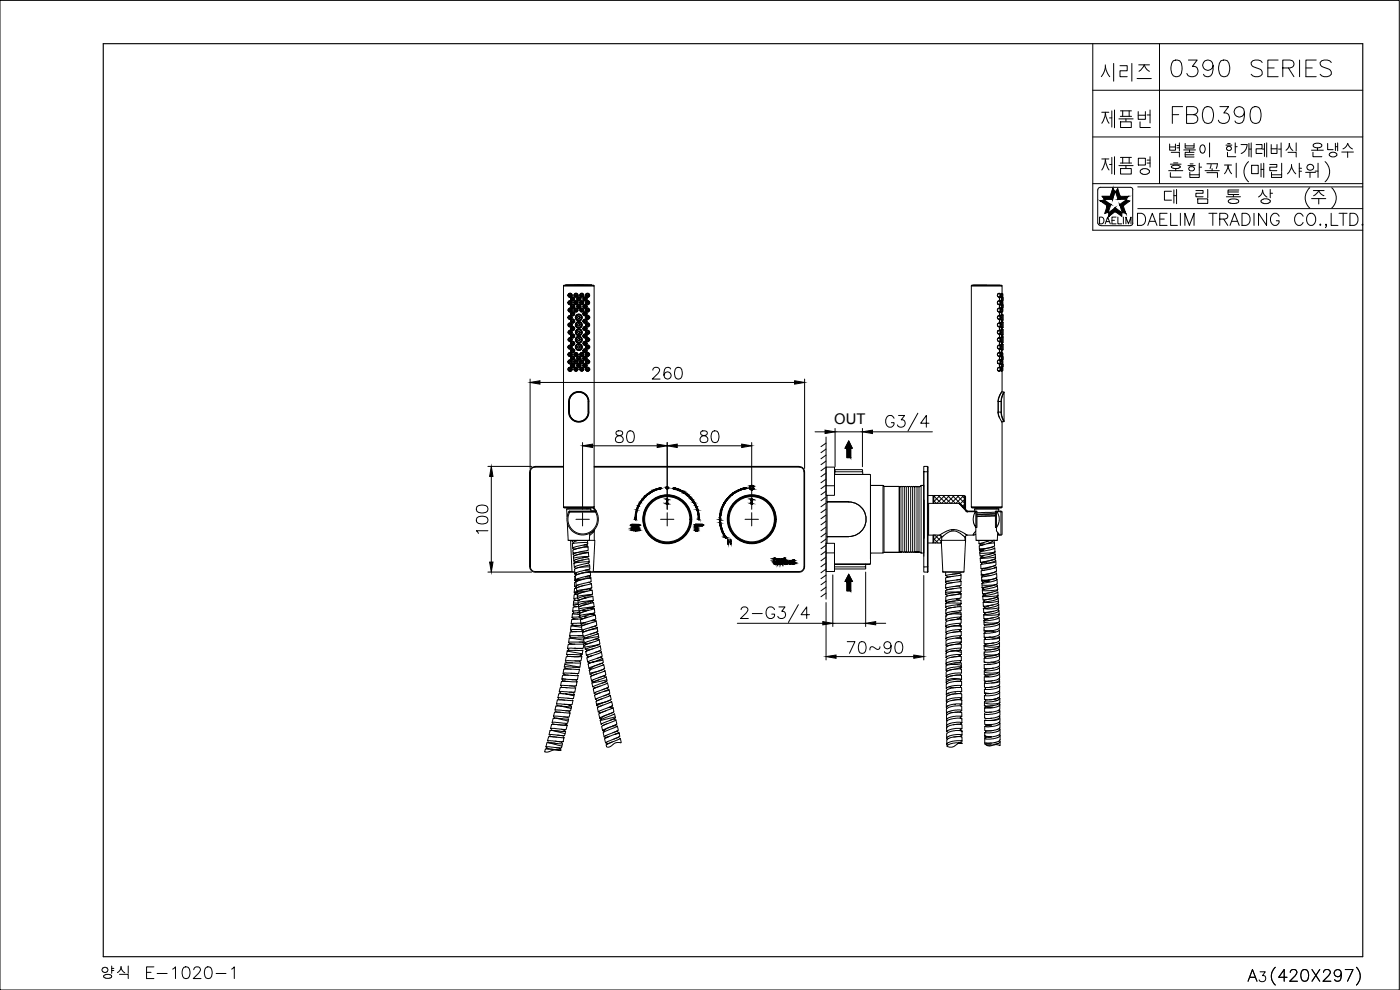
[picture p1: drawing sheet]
<svg xmlns="http://www.w3.org/2000/svg" width="420mm" height="297mm" viewBox="0 0 420 297" stroke-linecap="round" stroke-linejoin="round" font-family="sans-serif">
<defs><g id="words">
<text font-size="18.5" x="320.7" y="56.8">제품명</text>
<text font-size="15.4" x="321.4" y="25.8">시리즈</text>
<text font-size="14.1" x="320.7" y="39.5">제품번</text>
<g font-size="9.3">
<text x="264.6" y="130.5">G3/4</text>
<text x="221.2" y="188">2-G3/4</text>
</g>
<g font-size="8.8">
<text x="350.3" y="24.3">0390 SERIES</text>
<text x="350.7" y="38.1">FB0390</text>
</g>
<text font-size="7.9" x="340.1" y="69.5">DAELIM TRADING CO.,LTD.</text>
<g font-size="7.1">
<text x="194.4" y="115">260</text>
<text x="183.4" y="134.1">80</text>
<text x="208.8" y="134.1">80</text>
<text x="147.5" y="161.2" transform="rotate(-90 147.5 161.2)">100</text>
<text x="252.9" y="197.2">70~90</text>
</g>
<text font-size="5.3" x="328.8" y="68.4">DAELIM</text>
<text font-size="4.4" x="250.4" y="127.2">OUT</text>
</g></defs>
<!-- layer: DWG -->
<g fill="#000" stroke="#000" stroke-width=".3">
<path d="M175.6 93h.2zM175.6 95.3h.2zM175.6 104.1h.2zM175.6 106.4h.2zM175.6 110.8h.2zM300.1 104.1h.2zM300.1 106.4h.2zM254.7 132.3l1.1 2.2h-2.2zM196.7 149.5h.2zM203.6 149.5h.2zM222.5 149.3h.2zM197.4 162.4h.1z"/>
<path d="M228.3 162.4h.2zM254.7 172.3l1.1 2.1h-2.2zM298.2 165.9h.2zM175 189.3v.1z"/>
<path d="M254.2 134.5l1.1 2.8v-2.8zM254.2 134.5l1.1 2.8h-1.1z"/>
<path d="M254.2 174.4l1.1 2.9v-2.9zM254.2 174.4l1.1 2.9h-1.1z"/>
<circle cx="175.7" cy="99.7" r=".07"/>
<circle cx="175.7" cy="97.5" r=".07"/>
<circle cx="175.7" cy="88.6" r=".07"/>
<circle cx="300.2" cy="95.3" r=".07"/>
<circle cx="300.2" cy="93" r=".07"/>
<circle cx="300.2" cy="88.6" r=".07"/>
<circle cx="300.2" cy="99.7" r=".07"/>
<circle cx="300.2" cy="90.8" r=".07"/>
<circle cx="300.2" cy="101.9" r=".07"/>
<circle cx="300.2" cy="108.6" r=".07"/>
<circle cx="300.7" cy="110.3" r=".07"/>
<circle cx="300.7" cy="108.1" r=".07"/>
<circle cx="197.2" cy="149.3" r=".07"/>
<circle cx="222.2" cy="149.5" r=".07"/>
<circle cx="222" cy="161.9" r=".07"/>
<circle cx="298.9" cy="173.5" r=".07"/>
</g>
<g fill="none" stroke="#000" stroke-width=".3">
<path d="M169.1 85.7h9.2zM169.1 85.8h9.2v66.3h-9.2zM169.1 85.8h.1M169.7 85.5h8zM170.4 99.7l.6 .6 .5-.2 .2-.4M170.4 93l.6 .6 .5-.1 .2-.5M170.4 88.6l.3 .5 .4 .1 .4-.2 .2-.4M170.4 95.3h.1M170.4 97.5l.5-.6 .6 .2 .2 .4M170.6 97.5a.57 .57 0 0 0 .5 .5 .57 .57 0 0 0 .6-.5M170.6 93a.57 .57 0 0 1 .5-.6 .57 .57 0 0 1 .6 .6M170.6 88.6a.57 .57 0 0 1 .5-.6 .57 .57 0 0 1 .6 .6"/>
<path d="M170.6 95.3a.57 .57 0 0 1 .5-.6 .57 .57 0 0 1 .6 .6M170.6 99.7a.57 .57 0 0 1 .5-.6 .57 .57 0 0 1 .6 .6M170.6 90.8a.56 .56 0 0 1 .6-.6 .56 .56 0 0 1 .5 .7l-.2 .3-.5 .2-.6-.6M170.6 95.3a.57 .57 0 0 0 .5 .5 .57 .57 0 0 0 .6-.5M170.6 88.6a.46 .46 0 0 1 .6-.5 .46 .46 0 0 1 .3 .7M170.6 88.6l.4 .4 .5-.2M170.8 94.9a.46 .46 0 0 1 .7 .2 .46 .46 0 0 1-.4 .6 .46 .46 0 0 1-.4-.6zM170.8 90.5a.47 .47 0 0 1 .7 .1 .47 .47 0 0 1-.4 .7 .47 .47 0 0 1-.4-.7zM171 88.5l.2 .2zM171 90.7l.2 .2zM171 99.6l.2 .2zM171.2 96.4h.1"/>
<path d="M171.2 91.9h.1M171.2 94.1a.59 .59 0 0 0 .6 .6 .59 .59 0 0 0 .6-.6M171.2 89.7h.1M171.2 98.6h.1M171.3 91.9a.57 .57 0 0 0 .6 .6 .57 .57 0 0 0 .6-.6M171.3 94.1a.57 .57 0 0 1 .6-.6 .57 .57 0 0 1 .6 .6M171.3 91.9a.57 .57 0 0 1 .6-.6 .57 .57 0 0 1 .6 .6M171.3 89.7a.57 .57 0 0 0 .6 .6 .57 .57 0 0 0 .6-.6M171.3 89.7a.57 .57 0 0 1 .6-.6 .57 .57 0 0 1 .6 .6M171.3 98.6a.57 .57 0 0 0 .6 .5 .57 .57 0 0 0 .6-.5M171.3 98.6a.57 .57 0 0 1 .6-.6 .57 .57 0 0 1 .6 .6M171.4 92.7l.1 .2a.42 .42 0 0 1-.3 .6 .42 .42 0 0 1-.5-.6 .42 .42 0 0 1 .7-.2"/>
<path d="M171.4 99.4l.1 .1a.46 .46 0 0 1-.3 .6 .46 .46 0 0 1-.6-.4M171.5 99.4l-.6-.1-.3 .4M171.6 97.4l-.1 .3M171.6 97.5l-.4-.5-.4 .1a.49 .49 0 0 0 0 .8 .49 .49 0 0 0 .7-.2M171.8 89.6l.2 .2zM171.8 98.5l.2 .2zM172.2 88.6l.3-.5h.5a.56 .56 0 0 1 .4 .7 .56 .56 0 0 1-.6 .4 .56 .56 0 0 1-.5-.6M172.2 90.8l.2-.4 .5-.1a.56 .56 0 0 1 .5 .6 .56 .56 0 0 1-.6 .5 .56 .56 0 0 1-.5-.6M172.2 93l.3-.4 .3-.1 .6 .5M172.3 93a.57 .57 0 0 0 .6 .6 .57 .57 0 0 0 .5-.6M172.4 96.4h.1M172.4 91.9h.1"/>
<path d="M172.4 89.7h.1M172.4 98.6h.1M172.7 88.5l.2 .2zM172.7 90.7l.2 .2zM172.7 92.9l.2 .2zM172.8 97.5a.84 .84 0 0 0 .9 .9M172.8 95.3a.95 .95 0 0 0 .9 .9M172.8 99.7a.95 .95 0 0 0 .9 .9M173 97.1l.2-.3a.81 .81 0 0 1 1.3 .6 .81 .81 0 0 1-1.2 .8l-.4-.5zM173.1 99.2l.3-.2a.79 .79 0 0 1 1.1 .7 .79 .79 0 0 1-1.1 .7l-.5-.5zM173.1 89.7l.3-.4a.59 .59 0 0 1 .9 .4M173.1 89.7l.6 .6"/>
<path d="M173.2 91.9l.1 .4 .4 .1M173.6 89.6l.2 .2zM173.7 96.5v.1M173.7 98.7v.1M173.7 94.3v.1M173.7 98.7l-.7 .3-.3 .7M173.7 96.5l-.7 .3-.3 .7M173.7 94.3h.1M173.7 94.3a1.08 1.08 0 0 0-1 1M173.7 94.5a.77 .77 0 0 1 .7 1.1 .77 .77 0 0 1-1.3 .1l-.2-.7 .4-.4 .4-.1M173.7 98.8l.7 .2 .3 .7M173.7 94.3l.7 .3 .3 .7"/>
<path d="M173.7 96.5a.95 .95 0 0 1 1 .9M173.9 93l.5-.5h.4l.4 .5M174 90.8a.57 .57 0 0 0 .6 .5 .57 .57 0 0 0 .6-.5l-.7-.5-.6 .5M174 93a.57 .57 0 0 0 .6 .6 .57 .57 0 0 0 .6-.6M174 88.6a.57 .57 0 0 0 .6 .5 .57 .57 0 0 0 .6-.5l-.4-.5h-.4l-.5 .5M174.3 91.9a.57 .57 0 0 0-.6-.5 .57 .57 0 0 0-.6 .4v.1M174.3 91.9l-.6 .7M174.3 89.7l-.6 .6M174.5 88.5l.2 .2zM174.5 90.7l.2 .2zM174.7 95.3l-.5 .8-.5 .1M174.7 97.5l-.2 .5-.8 .5"/>
<path d="M174.8 99.7a1.16 1.16 0 0 1-1.1 1M174.9 94.1h.1M174.9 98.6h.1M174.9 96.4l.5-.6 .5 .1 .3 .5M174.9 91.9h.1M174.9 89.7h.1M175 98.6a.57 .57 0 0 0 .6 .5 .57 .57 0 0 0 .5-.5M175 89.7a.57 .57 0 0 1 .6-.6 .57 .57 0 0 1 .5 .6M175 94.1a.57 .57 0 0 0 .6 .6 .57 .57 0 0 0 .5-.6M175 94.1a.57 .57 0 0 1 .6-.5 .57 .57 0 0 1 .5 .5M175 91.9a.57 .57 0 0 0 .6 .6 .57 .57 0 0 0 .5-.6M175 91.9a.57 .57 0 0 1 .6-.6 .57 .57 0 0 1 .5 .6"/>
<path d="M175 96.3a.57 .57 0 0 0 .6 .6 .57 .57 0 0 0 .5-.6M175 98.6a.57 .57 0 0 1 .6-.6 .57 .57 0 0 1 .5 .6M175 89.7a.57 .57 0 0 0 .6 .6 .57 .57 0 0 0 .5-.6M175.4 89.6l.2 .2zM175.4 94.1l.2 .1zM175.4 96.3l.2 .2zM175.4 91.8l.2 .2zM175.4 98.5l.2 .2zM175.8 88.6a.57 .57 0 0 1 .5-.6 .57 .57 0 0 1 .6 .6M175.8 95.3a.55 .55 0 0 1 .5-.6 .55 .55 0 0 1 .6 .6M175.8 90.8a.53 .53 0 0 1 .5-.6 .53 .53 0 0 1 .5 .6l-.1 .4-.5 .2-.5-.6M175.8 95.2a.57 .57 0 0 0 .5 .6 .57 .57 0 0 0 .6-.6"/>
<path d="M175.9 88.6l.3 .4 .3-.1a.38 .38 0 0 0 0-.6 .38 .38 0 0 0-.6 .3M175.9 93l.2 .4h.3a.39 .39 0 0 0 .3-.4 .39 .39 0 0 0-.4-.4 .39 .39 0 0 0-.4 .4M175.9 97.5l.2-.4h.4a.38 .38 0 0 1 0 .7 .38 .38 0 0 1-.6-.3M175.9 90.8l.2 .4 .5-.1a.38 .38 0 0 0-.1-.6 .38 .38 0 0 0-.6 .3M175.9 95.3l.2 .3h.4a.38 .38 0 0 0 0-.6 .38 .38 0 0 0-.6 .3M175.9 99.7l.2-.3 .3-.1a.39 .39 0 0 1 .2 .7 .39 .39 0 0 1-.7-.3M175.9 92.8l.6-.3 .3 .5M175.9 97.2l-.1 .2a.51 .51 0 0 0 .5 .5 .51 .51 0 0 0 .5-.4M175.9 92.8l-.1 .1a.51 .51 0 0 0 .5 .6 .51 .51 0 0 0 .5-.5M175.9 97.2l.6-.2 .3 .4M176 95a.44 .44 0 0 1 .6 0 .44 .44 0 0 1-.1 .7 .44 .44 0 0 1-.6-.3v-.4M176.1 94.1h.1"/>
<path d="M176.1 98.6h.1M176.1 91.9h.1M176.1 89.7h.1M176.2 88.5l.2 .2zM176.2 90.7l.2 .2zM176.2 99.6l.2 .2zM176.8 90.8l-.3 .4-.5-.1M176.8 99.7a.47 .47 0 0 1-.5 .4 .47 .47 0 0 1-.4-.5v-.1a.59 .59 0 0 1 .6-.3 .59 .59 0 0 1 .5 .5M176.8 88.6a.49 .49 0 0 0-.6-.4 .49 .49 0 0 0-.4 .5 .61 .61 0 0 0 .6 .4 .61 .61 0 0 0 .6-.5 .59 .59 0 0 1-.6 .5 .59 .59 0 0 1-.6-.5M176.8 90.8a.5 .5 0 0 0-.6-.5 .5 .5 0 0 0-.3 .7l.1 .2M176.9 93h.1M176.9 97.5h.1"/>
<path d="M178.3 85.8h.1M291.5 85.8h9.2v2.3M291.5 85.8v66.3h9.2v-25.5M292.1 85.5h8M296.1 85.6l-4.6 .1h9.2l-9-.1M299.9 99.2h.2v.9l-.2 .1M299.9 97h.2v.9h-.2M299.9 92.6h.2v.9h-.2M299.9 94.8h.2v.9h-.2M299.9 90.4h.2v.9h-.2M299.9 88.1h.2v1h-.2M300 88.1h-.4l-.3 .6 .4 .5 .5-.2"/>
<path d="M300 92.6l-.4-.1-.3 .3 .1 .6 .6 .2M300 94.8h-.5l-.2 .5 .3 .5 .4 .1 .2-.2M300 97a.53 .53 0 0 0-.6 .2 .53 .53 0 0 0 .2 .7h.6M300.1 92.5h-.5l-.3 .6 .4 .5 .5-.2M300.1 88l-.6 .2a.57 .57 0 0 0 .5 .9M300.1 94.7l-.3-.1-.5 .6 .2 .5 .5 .1M300.1 99.1l-.5 .1-.3 .5 .3-.5h.4M300.1 96.9l-.6 .1-.2 .5 .5 .6 .4-.2M300.1 90.2l-.5 .1-.3 .5 .3-.5 .4 .1M300.1 93.7h.5v.9h-.5M300.1 95.9h.5v.9h-.5M300.1 89.2l.5 .1v.9h-.5"/>
<path d="M300.1 91.5h.5v.9h-.5M300.1 98.1h.5v.9h-.5M300.1 94.8l.1 .7M300.1 90.4l.1 .7M300.1 99.3l.1 .7M300.1 97l.1 .8M300.1 92.6l.1 .7M300.1 88.1l.1 .8M300.2 91.2l-.1 .2h-.5l-.3-.6 .3 .5h.4M300.2 97.2v.4M300.2 99.4v.5M300.2 95v.4"/>
<path d="M300.2 92.7v.5M300.2 88.3v.5M300.2 90.5v.5M300.2 95.7h-.1M300.2 91.2l-.1 .1M300.4 89.2l-.4 .1-.1 .4 .3 .6 .3-.1M300.4 95.9l-.2-.1-.3 .4 .1 .6 .4 .1M300.4 91.5h-.4l-.1 .4 .3 .6 .3-.1M300.4 93.7l-.3-.1-.2 .5 .3 .7 .3-.2M300.4 98.1l-.4 .1-.1 .4 .3 .6 .3-.2M300.5 91.5l-.2-.2-.4 .6 .1 .4 .4 .1M300.5 96l-.1-.3-.3 .1-.1 .5 .1 .6 .3 .1 .1-.2"/>
<path d="M300.5 88.1h.4v1h-.4M300.5 92.6h.4v.9h-.4M300.5 90.4h.4v.9h-.4M300.5 88l.1 .1M300.5 90.3h.1M300.5 93.8l-.3-.3-.3 .6 .2 .5 .3 .1M300.5 89.4l-.3-.3-.3 .6 .1 .4 .4 .1M300.5 98.2l-.3-.2-.3 .6 .1 .4 .4 .1M300.6 95.9l.1 .7M300.6 93.7l.1 .7M300.6 98.1l.1 .8M300.6 89.3l.1 .7"/>
<path d="M300.6 91.5l.1 .7M300.6 89.1v.1M300.6 91.3v.1M300.6 93.6h.1M300.6 95.3l.1 1M300.6 97.5l.1 1M300.6 99.7l.1 1M300.7 90.1v.2M300.7 92.3l-.2 .2M300.7 96.8h-.1M300.7 94.6h-.1M300.7 99h-.1"/>
<path d="M300.7 91.5h.3v.9h-.3M300.7 96.6h.2M300.7 96.6v-.1l-.2 1M300.7 88.2l-.1-.2-.2 .6 .2 .6 .1-.2M300.7 90.5l-.1-.3-.2 .6 .2 .6 .1-.1M300.7 85.8h.1M300.7 89.1v1.2l.3-.1v-.9h-.3M300.7 94.7v1.4h.2v-1.7l-.2-.1-.2 1M300.7 99.1v1.5h.2v-1.8v1.8M300.7 96.9v1.5h.2v-1.8v1.7M300.7 91.3h.1M300.7 92.5l-.1-.1-.2 .6 .3 .8"/>
<path d="M300.7 91.3v1.3v-.2M300.7 90.3v.1M300.9 90.4v.7M300.9 92.6v.7M300.9 88.1v.8M300.9 98.8l-.2-.1-.2 1M300.9 89.3l.1 .7M300.9 91.5l.1 .7M300.9 94.4v1.7M300.9 91.2v.1M300.9 93.4v.1M300.9 89v.1"/>
<path d="M301 90.1l-.1 .1M301 92.3l-.1 .1M170.4 101.9l.6-.5 .5 .1 .2 .4M170.4 106.4l.5 .5 .6-.1 .2-.4M170.4 110.8l.6-.6 .4 .1 .3 .5M170.5 106.2h.1M170.6 106.3a.57 .57 0 0 1 .5-.5 .57 .57 0 0 1 .6 .5M170.6 110.8a.57 .57 0 0 0 .5 .6 .57 .57 0 0 0 .6-.6M170.6 108.6a.55 .55 0 0 1 .6-.6 .55 .55 0 0 1 .5 .7l-.4 .4h-.4l-.5-.5M170.6 104.1a.55 .55 0 0 1 .6-.5 .55 .55 0 0 1 .5 .6l-.3 .4-.4 .1-.6-.6M170.6 101.9a.57 .57 0 0 0 .5 .5 .57 .57 0 0 0 .6-.5M170.6 104.1l.4 .5 .5-.2"/>
<path d="M170.6 104.1a.46 .46 0 0 1 .6-.4 .46 .46 0 0 1 .3 .6v.1M170.7 101.8a.41 .41 0 0 1 .7-.2 .41 .41 0 0 1-.1 .7l-.5-.1zM170.7 110.6l.6-.1a.41 .41 0 0 1 .1 .5 .41 .41 0 0 1-.5 .2 .41 .41 0 0 1-.2-.6zM170.7 106.2a.41 .41 0 0 1 .7-.2 .41 .41 0 0 1-.2 .7l-.4-.1zM170.7 106.6v.2M170.7 108.2v.1M170.7 108.9v.1M170.7 110.4v.1M170.7 111.1v.1M170.8 110.4a.47 .47 0 0 1 .7 .2 .47 .47 0 0 1-.4 .6 .47 .47 0 0 1-.4-.6zM170.8 108.2a.46 .46 0 0 1 .7 .2 .46 .46 0 0 1-.4 .6 .46 .46 0 0 1-.4-.6zM170.8 111.2l.2 .2"/>
<path d="M170.8 109l.1 .1M170.8 106.7l.1 .2M170.9 110.3l-.1 .1M170.9 108.1l-.1 .1M171 108.1h.4l.2 .3v.4l-.4 .3-.2-.1M171 110.3h.4l.2 .3-.1 .6-.5 .1M171.2 109.7h.1M171.2 107.5h.1M171.2 105.3h.1M171.2 100.8h.1M171.2 103h.1M171.3 109.7a.57 .57 0 0 0 .6 .5 .57 .57 0 0 0 .6-.5"/>
<path d="M171.3 107.4a.57 .57 0 0 0 .6 .6 .57 .57 0 0 0 .6-.6M171.3 107.5a.57 .57 0 0 1 .6-.6 .57 .57 0 0 1 .6 .6M171.3 105.3a.57 .57 0 0 0 .6 .5 .57 .57 0 0 0 .6-.5M171.3 105.3a.57 .57 0 0 1 .6-.6 .57 .57 0 0 1 .6 .6M171.3 103a.57 .57 0 0 0 .6 .6 .57 .57 0 0 0 .6-.6M171.3 103a.57 .57 0 0 1 .6-.6 .57 .57 0 0 1 .6 .6M171.3 109.7a.57 .57 0 0 1 .6-.6 .57 .57 0 0 1 .6 .6M171.5 102.1a.44 .44 0 0 1-.8 0 .44 .44 0 0 1 .4-.7 .44 .44 0 0 1 .4 .6v.2M171.5 106.6a.39 .39 0 0 1-.7-.1 .39 .39 0 0 1 .3-.6 .39 .39 0 0 1 .4 .6v.1M171.5 106.2v.5l-.5 .1M171.5 107.8l.2 .2M171.5 110l.2 .2"/>
<path d="M171.7 109.1l-.2 .2M171.7 106.9l-.2 .2M171.8 100.7l.2 .2zM172.2 107.1l.1 .3-.1 .4M172.2 109.3l.1 .3-.1 .4M172.2 110.8l.6-.6 .5 .2 .2 .4h-.2M172.2 108.6l.5-.6 .4 .1 .3 .5M172.2 106.4l.5-.6 .5 .1 .2 .5M172.3 106.2h.1M172.3 108.5a.57 .57 0 0 0 .6 .6 .57 .57 0 0 0 .5-.6M172.3 106.4a.57 .57 0 0 0 .6 .5 .57 .57 0 0 0 .5-.5M172.3 110.8a.57 .57 0 0 0 .6 .6 .57 .57 0 0 0 .5-.6"/>
<path d="M172.3 106.4l.2 .4M172.4 109.7h.1M172.4 107.5h.1M172.4 105.3h.1M172.4 100.8h.1M172.4 103h.1M172.5 108.1l-.2 .3 .2 .6M172.5 110.4l-.2 .4M172.7 110.7l.2 .2zM172.7 108.5l.2 .2zM172.7 106.3l.2 .2zM172.8 117.7l-1.4 .9-.6 1.6"/>
<path d="M172.8 104.1a.95 .95 0 0 0 .9 1M172.8 101.9a1.04 1.04 0 0 0 .9 1M172.8 111.2l.1 .2M173 101.5l.3-.3a.79 .79 0 0 1 1.2 .7 .79 .79 0 0 1-1.1 .7l-.5-.5zM173.1 107.4l.1 .1M173.1 109.6l.1 .1M173.1 107.4l.6 .6M173.2 109.7l.1 .3 .4 .2M173.2 106.2h.2M173.3 108.6h.2M173.3 106.4h.2M173.4 117.5l-.5 .1"/>
<path d="M173.7 117.5h.1M173.7 103.2h.1M173.7 102.8v.1M173.7 101h.1M173.7 100.6v.1M173.7 106.8l.4 .3 .1 .4M173.7 106.9l-.3 .1-.3 .5M173.7 103.1v.1M173.7 100.9v.1M173.7 100.7h.1M173.7 102.9h.1M173.7 103.2a1.08 1.08 0 0 0-1 .9"/>
<path d="M173.7 101a1.08 1.08 0 0 0-1 .9M173.7 101l.7 .2 .3 .7M173.7 103.2a.95 .95 0 0 1 1 .9M174 106.2h.1M174 110.8a.57 .57 0 0 0 .6 .5 .57 .57 0 0 0 .6-.5M174.1 110.8l.4-.5h.3l.4 .5M174.1 117.6l.9 .2 1 .8 .6 1.6M174.1 106.1l.3-.3 .5 .1a.53 .53 0 0 1-.1 .9 .53 .53 0 0 1-.7-.4zM174.1 109.7l.2 .1M174.1 107.5l.2 .1M174.2 108.1h.7l.3 .5a.62 .62 0 0 1-.6 .5 .62 .62 0 0 1-.7-.5zM174.3 109.7a.62 .62 0 0 0-.7-.6 .62 .62 0 0 0-.5 .6"/>
<path d="M174.3 107.5l-.6 .6M174.3 109.7l-.6 .6M174.5 110.7l.2 .2zM174.6 103.6l.1 .5-.1 .5M174.7 104.1l-.4 .8-.6 .1M174.8 101.9a1.16 1.16 0 0 1-1.1 1M174.9 103h.1M174.9 100.8h.1M174.9 105.3h.1M174.9 109.7h.1M174.9 107.5h.1M174.9 110.4l.2 .4"/>
<path d="M175 108.2l-.1 .8M175 109.7a.57 .57 0 0 0 .6 .5 .57 .57 0 0 0 .5-.5M175 103a.57 .57 0 0 0 .6 .6 .57 .57 0 0 0 .5-.6M175 105.3a.57 .57 0 0 0 .6 .5 .57 .57 0 0 0 .5-.5M175 109.7a.57 .57 0 0 1 .6-.6 .57 .57 0 0 1 .5 .6M175 107.5a.57 .57 0 0 1 .6-.6 .57 .57 0 0 1 .5 .6M175 103a.57 .57 0 0 1 .6-.6 .57 .57 0 0 1 .5 .6M175 105.3a.57 .57 0 0 1 .6-.6 .57 .57 0 0 1 .5 .6M175 107.4a.57 .57 0 0 0 .6 .6 .57 .57 0 0 0 .5-.6M175 106.2h.1M175.1 106.3l-.1 .4M175.1 110.8l-.1 .4"/>
<path d="M175.2 107.1l-.2 .3 .2 .4M175.2 109.3l-.2 .3 .2 .5M175.4 100.7l.2 .2zM175.4 107.4l.2 .2zM175.4 109.6l.2 .2zM175.4 105.2l.2 .2zM175.4 102.9l.2 .2zM175.6 109.1l.3 .2M175.6 106.9l.3 .2M175.7 101.9l.5-.5 .5 .1 .3 .4M175.8 104.1a.57 .57 0 0 0 .5 .6 .57 .57 0 0 0 .6-.6M175.8 108.6a.53 .53 0 0 1 .5-.6 .53 .53 0 0 1 .5 .6l-.3 .5h-.4l-.4-.5"/>
<path d="M175.8 101.9a.57 .57 0 0 0 .5 .6 .57 .57 0 0 0 .6-.6M175.8 104.1a.57 .57 0 0 1 .5-.5 .57 .57 0 0 1 .6 .5M175.8 104.1a.51 .51 0 0 0 .5 .5 .51 .51 0 0 0 .5-.5M175.8 104.1l.1-.1a.49 .49 0 0 1 .5-.4 .49 .49 0 0 1 .4 .5M175.9 106.2l.1 .6 .6-.1M175.9 110l-.3 .2M175.9 107.8l-.3 .2M175.9 108.3a.49 .49 0 0 1 .7-.1 .49 .49 0 0 1 .1 .7 .49 .49 0 0 1-.7 0M175.9 108.3l-.1 .4 .2 .2M176.1 103h.1M176.1 100.8h.1M176.1 105.3h.1"/>
<path d="M176.1 109.7h.1M176.1 107.5h.1M176.2 110.7l.2 .2zM176.4 108.1h-.4l-.2 .3 .2 .6h.4M176.4 110.3h-.4l-.2 .3 .1 .6 .5 .1M176.5 108.1l.1 .1M176.5 110.3l.1 .1M176.6 109l-.1 .1M176.6 111.2l-.1 .1M176.7 106.6v.2M176.7 108.2v.1M176.7 108.9v.1"/>
<path d="M176.7 110.4v.1M176.7 111.1v.1M176.8 106.3l-.3 .5-.5-.2M176.8 106.2h.1M176.8 110.8a.5 .5 0 0 1-.5 .5 .5 .5 0 0 1-.4-.7 .59 .59 0 0 1 .6-.3 .59 .59 0 0 1 .5 .5M176.8 101.9a.51 .51 0 0 0-.7-.5 .51 .51 0 0 0-.2 .8 .51 .51 0 0 0 .9-.1v-.2M176.8 106.3a.51 .51 0 0 0-.5-.4 .51 .51 0 0 0-.5 .5l.2 .3M176.9 104.1h.1M176.9 106.4h.1M299.3 108.6l.3 .5h.5l-.3 .1zM299.4 110.8l.1-.4 .6-.1v1h-.2M299.9 101.5h.2v.9h-.2"/>
<path d="M299.9 103.7h.2v.9h-.2M299.9 105.9h.2v.9h-.2M299.9 108.1h.2v.9h-.2M300 101.5l-.4-.1-.3 .5 .3-.5 .4-.1 .2 .2-.1 .9M300.1 105.9l-.4-.1-.4 .4 .2 .6 .3 .2 .4-.2-.1-.9M300.1 105.8l-.3-.1-.3 .3a.54 .54 0 0 0 0 .6 .54 .54 0 0 0 .6 .2M300.1 110.2l-.7 .3 .1 .7 .6 .1 .1-.7M300.1 103.7h-.5l-.3 .4 .3 .5 .5-.1M300.1 100.4h.5l.1 .3M300.1 104.8h.5l.1 .3M300.1 109.2h.5l.1 .3M300.1 102.6h.5v.9h-.5"/>
<path d="M300.1 101.3h.5v-.9v.9M300.1 105.7h.5v-.9v.9M300.1 107h.5v.9l-.9 .1-.4 .5 .2-.4 .5-.1M300.1 108.1v.9M300.1 104.6l-.3 .2-.4-.3-.1-.4 .4-.6 .5 .2-.1 .9M300.1 110.3l.1 .9-.2 .1h-.4l-.3-.5M300.1 102.3l-.5 .2-.3-.6 .2 .4 .5 .1M300.2 100.1l-.5 .2-.4-.6 .2 .4 .5 .1M300.2 106.1v.4M300.2 103.9v.4M300.2 101.7v.4M300.2 108.3v.4"/>
<path d="M300.2 100.1h-.1M300.4 109.2h-.3l-.2 .5 .3 .6 .3-.2M300.4 104.7l-.3 .1-.2 .5 .3 .6 .3-.2M300.4 100.3l-.4 .1-.1 .4 .3 .6 .3-.2M300.4 102.5l-.4 .1-.1 .4 .3 .6 .3-.2M300.4 107h-.3l-.2 .5 .2 .5 .4-.1M300.5 109.2l-.3-.1-.3 .6 .1 .4 .4 .1M300.5 107l-.1-.2-.3 .1-.2 .6 .2 .4 .3 .1M300.5 105.9h.4v.9h-.4M300.5 108.1h.4v.9h-.4M300.5 101.9l.2 1M300.5 108l.1 .1"/>
<path d="M300.5 105.8l.1 .1M300.5 104.8l-.3-.2-.3 .7 .2 .4 .3 .1M300.5 100.4l-.3-.2-.3 .6 .1 .4 .4 .1M300.5 102.6l-.3-.2-.3 .6 .2 .5h.3M300.5 117.8l-.8 1.4-.1 1.3M300.6 106.9h.1M300.6 110.3h.3v1h-.4M300.6 107l.1 1M300.6 109.2v.9l-.5 .1M300.6 110.2h.1M300.6 109v.1M300.6 111.3v.1"/>
<path d="M300.6 104.1l.1 1M300.6 117.6h.7M300.7 102.9l-.1-.3v.9M300.7 109.3l-.1 .8M300.7 107.7v.2M300.7 101h.2M300.7 110.4l-.1-.2-.2 .6 .1 .5h.2v6.2M300.7 108.1l-.1-.1-.2 .6 .2 .6 .1-.2M300.7 106l-.1-.3-.2 .7 .2 .6 .1-.2M300.7 101.1l-.1 .8M300.7 106.8v1.3v-.2h.3v-.9h-.3M300.7 109.1v1.2v-.2h.3v-.9h-.3"/>
<path d="M300.7 103.3v1.7h.2l.1-1.6-.1 1.6M300.7 101v1.8h.2l.1-1.7-.1 1.7M300.7 109h.1M300.7 100.9h.1M300.7 105.6v.3M300.7 106.8v.1M300.7 117.4l-1 2.5-.1 3.8M300.9 108.1v.8M300.9 105.9v.7M300.9 110.3v.8M300.9 103.3h-.2v-.2l-.2 1M300.9 109.2l.1 .8"/>
<path d="M300.9 107l.1 .8M300.9 109h.1M300.9 106.8h.1M300.9 111.2h.1M301 110.1h-.1M301 107.9h-.1M301.3 117.7l-.8 2.3v4.1l.8 2.3M160.6 140l-1 .3-.5 .6-.1 .6M169.1 139.9h-8.5v.3h8.5M170.6 120.5l.2 3.1zM170.6 120.5l.3-1.3 .6-.9 .9-.6 1.3-.2 1.1 .2 1 .6 .6 .9 .3 1.3M170.6 123.6l.3 1.4 .8 1 .8 .4 1.2 .2 1.2-.2 .9-.6 .6-.8 .3-1.4"/>
<path d="M170.8 123.9l.2 1 .7 .9 .9 .6 .8 .2M170.8 123.6v-3.1v3.1M170.9 123.6l.5 1.7 .9 .8 1.1 .3 1.4-.2 .9-.6 .6-.9 .2-1.1M173.7 126.6h.1M176.6 123.6v-3.1v3.1M176.6 120.4v3.5l-.3 1-.7 .9-1.6 .7-1.6-.3-1-.8-.4-.7-.2-.8 .1-4.3 .8-1.3 1.5-.7h1l1 .4 1.1 1.2 .3 1.3-.5-1.5-.6-.7-1.3-.6h-1l-.9 .3-.9 .8-.5 1.7M176.6 120.5l.1 3.1zM176.6 123.9l-.2 .8-.5 .9-.8 .6-1.1 .4M178.3 139.9h61.6v.3h-61.6M239.9 140l1 .3 .6 1.2M247.9 133l-1.5 1M247.9 134.7l-1.5 1.1"/>
<path d="M247.9 136.6l-1.5 1.1M247.9 138.3l-1.5 1.1M247.9 131.1v48.7M254.7 132.3l1.1 2.2h-.5v2.8h-1.1v-2.8h-.6zM278.3 140l.2 .2v1.3M299.9 125.3l-.4-1.7h.9l.2 1.4 .6 1.5M300.5 120.5l.1-1.4 .7-1.5v8.9h-.6M300.5 123.6l-.1-3.1h-.8v3.9l1.1 2.2M159 141.5l.1 28.6zM160.6 140.2l-.7 .1-.6 .5-.1 .7M169.1 152.2h9.2l-.2 .1h-8.9zM169.1 152.1v.1"/>
<path d="M169.3 152.3h8.8l.8 1M170.1 152.7h7.2M170.3 157.1l.2 5h6.4l.1-2.1M170.7 152.3v.3M170.9 153.4l-.2 .1 .2 .2v-.3h7.8v.3h-7.8M176.7 152.3v.3l-.8 .1M177.3 153.4v-.7h-7.2l.1 2.3M177.3 153.3l1.6 .1M178 152.5l.6 .8M178 159.3l-.8 .7M178.3 152.1v.1M178.4 159.2v2.9"/>
<path d="M178.4 159.3l-1.4 1.3M178.5 158.9l-.1 .4M178.7 153.4l.3 .1-.3 .2a4.4 4.4 0 0 1-3.8 6.5 4.4 4.4 0 0 1-3.9-6.5M178.9 153.3a4.7 4.7 0 0 1-3.9 7.2 4.7 4.7 0 0 1-4.3-7M193.1 155.4v.3M193.1 155.9v.3M193.1 156.2v.1M193.1 155.7v.1M193.1 155.6l.1 1.4M193.1 155.3v.1M193.1 156.3v.1M193.1 155.1v.5"/>
<path d="M193.1 155.6v.3M193.1 156.7h.1M193.2 156.3l-.1 .6 .1-.2M193.2 154.8h-.1M193.2 154.6l-.1 .5M193.2 157l.1 .4M193.2 154.9v.4M193.2 156.8l.1 .4M193.2 157.1l.1 .2M193.3 154.5l-.2 .5M193.3 154.4l-.1 .1M193.3 154.2l-.1 .4"/>
<path d="M193.3 154.3v.2M193.3 157.3h.1M193.3 154.1v.2M193.3 157.3v.2M193.3 157.6l.1 .2M193.3 154h.1M193.3 154.2v.2M193.3 157.3v.1M193.4 153.8l-.1 .2M193.4 157.6l-.1-.1 .1 .4v-.1M193.4 157.9l.1 .2M193.4 153.9v-.2l-.1 .4 .1-.1"/>
<path d="M193.4 157.9l.1 .5v-.2M193.5 153.6v.1M193.5 158.1v.2zM193.5 153.5l-.1 .2M193.5 153.4h.1M193.5 153.4v-.1l-.1 .4M193.6 153.2l.1-.3-.2 .4M193.6 158.5l.2 .3M193.7 158.5l-.2-.1 .3 .4-.1-.1M193.8 152.8l-.1 .2M193.8 152.9l-.3 .3M193.8 158.8l.2 .4-.1-.2"/>
<path d="M193.8 158.9l.1 .3M193.9 152.5l-.1 .2M193.9 152.4l-.1 .4 .1-.2M194.1 159.3v.2M194.1 152.3l-.3 .4M194.1 159.5h.1M194.1 159.4l-.1-.1 .2 .3-.1-.1M194.1 152v.2M194.2 159.6l.2 .2M194.2 152l-.2 .3M194.2 159.7l.3 .3-.1-.1M194.2 152.1l-.1 .1"/>
<path d="M194.3 159.8h.1M194.4 151.8l-.3 .4M194.4 159.8v.1M194.4 151.7l-.1 .2M194.6 151.5l.2-.2-.6 .6 .2-.2M194.6 151.5l-.2 .3M194.9 151.1l-.2 .3M195 150.9l-.1 .2M195.1 150.9l-.3 .3M195.2 150.7l-.2 .3M195.3 150.6l-.1 .1M195.5 150.5l-.3 .3 .2-.3"/>
<path d="M195.5 150.4l.2-.2-.2 .3 .1-.1M195.7 150.3l-.1 .1M196.1 150l-.1 .1M196.1 149.9l-.2 .2M196.3 149.8l-.3 .3M196.4 149.8h.1M196.5 149.7l-.2 .1M196.6 149.7l-.4 .2M196.8 149.6l-.4 .2M197 149.4l-.2 .3-.2-.1M197.1 149.4l-.4 .2M197.1 149.4l.3-.1-.4 .1h.2"/>
<path d="M197.5 149.2l.4-.2-.5 .3h.3M197.7 149.1v.1M198.1 149l-.2 .1M198.1 149h.1M198.2 149h-.2M198.5 149h-.3M198.5 148.8l.1 .1M198.7 148.8l-.2 .1M198.8 148.8l-.9 .2M199 148.8l-.4 .1M199.1 148.7v.1M199.1 148.7l-.2 .1"/>
<path d="M199.5 148.7h.1M199.6 148.7h.1l-.9 .1M199.6 148.7l-.5 .1M199.7 148.7h.2M199.8 148.7h.4M200 148.7h.1M200.1 148.7h.3M200.1 148.7h-.2M200.4 148.7h.2M200.4 148.7h.1M200.7 148.7l-.5 .1 .2-.2h-.4l.2 .2M200.7 148.7h-.2"/>
<path d="M200.8 148.7h.2M200.9 148.7h-.2h.5M201 148.7h.1M201 148.7l.3 .1M201.2 148.7l.4 .1M201.3 148.7l.2 .1M201.4 148.7v.1M201.5 148.8l.3 .1M201.7 148.8l.9 .2M201.8 148.8l.2 .1M201.9 149h.4M202.2 149l.4 .1"/>
<path d="M203 149.3l-.4-.3 .4 .3M203.4 149.4l-.3-.1 .4 .1h-.3M203.4 149.4l.4 .2M203.5 149.4l.3 .2M203.7 149.6l.3 .2M203.9 149.7l.4 .2-.2-.1M204 149.7v.1M204.1 149.8h.1M204.3 149.9l.1 .2M204.3 149.9l.3 .3-.3-.2M204.5 150.1h.1M204.8 150.3l.1 .1"/>
<path d="M204.8 150.4l-.1-.2 .3 .3-.1-.1M205 150.5l.1 .2M205.1 150.5l.3 .3M205.1 150.6l.2 .2M205.2 150.7l.2 .2M205.4 151.1l.3 .3M205.4 151v-.1l.2 .3M205.4 150.9l.2 .2M205.5 151.1l.2 .1M205.7 151.2l.2 .2zM205.7 151.2l.3 .3M205.8 151.5l.2 .3"/>
<path d="M205.9 151.4v.1M206 160l-.2 .3M206 151.6l.2 .3M206 151.7l.2 .2M206.1 159.8l.1-.2-.2 .4M206.1 151.8l.2 .3M206.2 159.8l-.2 .2M206.2 152l.3 .3-.3-.3M206.3 152l.2 .3M206.4 159.4l.1-.1-.3 .3 .1-.1M206.5 152.3v.3M206.5 159.3l-.2 .2"/>
<path d="M206.5 152.4l.2 .4M206.5 152.4l.2 .4-.2-.3M206.6 158.9l.1-.1-.2 .4 .2-.3M206.6 152.6l.1 .1M206.7 152.8v.1M206.7 158.8l-.1 .2M206.8 158.5l.1-.1-.1 .4v-.1M206.8 153.1l.1 .2M206.8 153v-.1l.1 .3M206.8 152.9v.1M206.8 153v.1M206.8 158.5v.2"/>
<path d="M206.9 153.5l.1 .2M206.9 158.2v.2l.2-.5-.1 .4M207 153.4l.1 .3-.2-.4v.1M207 153.4v.2M207.1 153.9v-.2v.3M207.1 157.6l.1-.1-.1 .4v-.1M207.1 153.7h.1M207.1 154.1v.2M207.1 157.7v.2M207.1 157.7h.1M207.1 154h.1M207.2 154.5l.1 .3"/>
<path d="M207.2 154.2l.1 .4-.2-.3M207.2 154.3l.1 .2M207.3 156.7h.1M207.3 156.8l-.1 .4M207.3 154.9v.4M207.3 157.1l-.1 .2M207.3 157l-.1 .4M207.3 154.6v.5M207.3 154.8v.3M207.3 156.3v.4M207.3 155.9v.3M207.3 155.4v.3"/>
<path d="M207.3 154.8v.2M207.3 155.2v.1M207.3 156.7v.2M207.3 155.6l-.2 1.9M207.3 155.7v.2M207.3 156.3v.1M207.3 155.1v.5M207.3 155.2v.2M218.5 156.2v.2M218.5 155.7v.1M218.5 155.1v.5M218.5 155.9v-.3l.1 1.4"/>
<path d="M218.5 155.2v.2M218.5 155.4v.3M218.5 155.9v.3M218.5 156.3v.4M218.6 156.9h.1M218.6 154.8l-.1 .5M218.6 156.8l.1 .4M218.6 157.1l.1 .2M218.6 154.8h-.1M218.6 154.6l-.1 .5M218.6 157l.1 .4M218.6 154.7v.3"/>
<path d="M218.6 154.4v.1M218.7 154.1v.2M218.7 154.5l-.1 .3M218.7 157.3v.2M218.7 154.3l-.1 .1M218.7 154.2l-.1 .4M218.7 154.4l-.1 .1M218.7 157.5l.2 .8M218.8 153.8l-.1 .2M218.8 153.9v-.2l-.1 .4 .1-.1M218.8 157.6l-.1-.1 .1 .4v-.1M218.8 157.9l.1 .5v-.2"/>
<path d="M218.8 153.6v.1M218.9 153.5l-.1 .2M218.9 153.4h.1M218.9 158.4l.2 .4zM218.9 153.4v-.1l-.1 .4M219 158.5v.1M219 153v.2M219.1 153.1l-.2 .2M219.1 158.6l.1 .6v-.3M219.1 152.9l-.2 .3M219.2 158.9l-.1-.1 .2 .4M219.3 152.5l-.3 .6"/>
<path d="M219.3 159l.1 .2M219.3 152.4l-.2 .4 .1-.2M219.4 159.3l.1 .2M219.5 152.3l-.3 .5M219.5 159.4l.2 .4M219.5 152l-.1 .3M219.6 152.1l-.1 .1M219.7 159.7l.1 .1M219.8 151.8l-.4 .5 .2-.3M219.8 151.7l-.1 .2M219.8 151.6l-.2 .3M220 151.5l-.3 .4"/>
<path d="M220 151.3l-.1 .2M220.1 151.2l-.2 .3M220.3 151.1l-.3 .3M220.4 150.9l-.1 .1M220.5 150.9l-.3 .3M220.6 150.7l-.4 .4M220.7 150.6l-.1 .2M220.8 150.5l-.3 .3M220.9 150.5l-.2 .2M220.9 150.4l.2-.2-.3 .3 .2-.1M221.1 150.3l-.1 .1M221.4 150v.1"/>
<path d="M221.7 149.8l-.3 .3M221.8 149.8h.1M221.9 149.7l-.2 .1M222 149.6l.4-.2-.3 .2M222 149.7l-.9 .5 .2-.1M222.2 149.6l-.4 .2M222.5 149.4l.3-.1-.4 .1h.1M223.1 149.1v.1M223.1 149.2l.1-.2-.4 .3h.2M223.2 149.1l-.3 .1M223.5 149l-.3 .1M223.5 149h.1"/>
<path d="M223.6 149h-.2h.1M223.7 149h-.4M223.9 148.8l.1 .1M224.1 148.8l-.5 .2M224.4 148.8l-.4 .1M224.4 148.7v.1M224.5 148.7l-.2 .1M224.9 148.7l-.4 .1M225 148.7h.1l-1.4 .2M225 148.7h-.2M225.1 148.7h.2M225.2 148.7h.4"/>
<path d="M225.4 148.7h.1M225.4 148.7h.4M225.5 148.7h-.2M225.6 148.7h.5M225.7 148.7h.3M225.8 148.7h.1M226.1 148.7h-.2M226.2 148.7h.2M226.3 148.7h-.2h.4M226.4 148.7l.3 .1M226.6 148.7l.4 .1M226.7 148.7l.2 .1"/>
<path d="M226.8 148.7v.1M226.9 148.8l.3 .1M227.1 148.8l.8 .2M227.2 148.8l.2 .1M227.3 149h.4M227.6 149h.2M227.6 149h.1M227.8 149l.2 .1M228.3 149.2l-.3-.2 .4 .3h-.2M228.7 149.4l-.3-.1 .4 .1h-.2M228.8 149.4l.3 .1M228.9 149.4l.3 .2"/>
<path d="M228.9 149.5l.3 .1M229 149.6l.2 .1M229.1 149.6l.3 .2M229.3 149.7l.3 .2M229.4 149.7l.2 .1M229.5 149.8l.3 .3M229.7 149.9l.3 .3M229.7 150l.1 .1M229.9 150.1l.1 .1M229.9 150.1h.1M230.1 150.3l.2 .1M230.2 150.4l-.1-.2 .3 .3-.2-.1"/>
<path d="M230.5 150.7l-.1-.2 .3 .3M230.5 150.6l.2 .2M230.6 150.7l.2 .2M230.8 150.9l.1 .1M230.8 151v-.1l.3 .3M230.9 151.1l.2 .3M230.9 151l.1 .1M231.1 151.3l.1 .1M231.2 151.5l.2 .3M231.2 151.4l-.1-.2 .5 .7M231.2 151.4l.1 .1M231.4 160l-.3 .4 .3-.3h-.2"/>
<path d="M231.4 151.7l.5 .6-.3-.3M231.4 151.7l.1 .1M231.5 151.8l.2 .3M231.5 151.8l.1 .1M231.6 159.8l-.2 .2 .2-.3-.1 .1M231.6 159.6l-.1 .2M231.7 152l.1 .3M231.7 159.4l.2-.1-.3 .3 .1-.1M231.8 159.3l-.1 .2M231.9 152.3v.3M231.9 152.4l.2 .4-.1-.2M231.9 152.5l.1 .1"/>
<path d="M232 158.9l.1-.1-.2 .4v-.2M232 152.6l.1 .3M232.1 158.6v.2v-.1M232.1 158.8l-.1 .2M232.1 153v-.1l.2 .3M232.2 158.5l.1-.1-.3 .3M232.2 153.1l.1 .2M232.2 158.6v-.1v.2M232.2 153v.2M232.2 152.9v.1M232.3 153.4l.2 .3h-.2v-.4v.1M232.3 158.1l.2-.2-.2 .5v-.2"/>
<path d="M232.4 158.1l-.1 .2M232.4 153.4v.2M232.4 157.9v.2M232.4 153.9l.1-.2 .1 .4-.1-.1M232.4 153.7h.1M232.4 157.9h.1M232.4 153.8l.1 .2v-.2M232.5 157.6l.1-.1-.1 .4-.1-.1M232.5 157.3v.2M232.5 154.1v.2M232.5 157.6v.2M232.5 154.3l.1 .2"/>
<path d="M232.6 154.3v.5M232.6 154.2l.1 .4M232.6 156.8v.4v-.2M232.6 157.1v.2M232.6 154.8l.1 .3M232.7 156.3v.4M232.7 155.9v.2M232.7 155.4v.3M232.7 154.9v.4M232.7 157l-.1 .4M232.7 154.6v.5M232.7 154.8v.2"/>
<path d="M232.7 156.7v.2M232.7 156.2v.2M232.7 155.2v.2M232.7 155.1v.5M232.7 155.7v.1M232.7 155.6v1.4M232.8 155.8l-.1 .1M239.9 140.2l1 .4 .4 .9M241.3 141.5h.2v28.6h-.2zM247.9 140.2h2.5v5.5h-2.5zM247.9 145.7v2.9h.3M247.9 140.2l-1.5 1.1"/>
<path d="M247.9 141.9l-1.5 1.1M247.9 143.7l-1.5 1.2M247.9 145.5l-1.5 1.1M247.9 147.3l-1.5 1.1M247.9 149.1l-1.5 1.1M247.9 150.9l-1.5 1.1M247.9 152.8l-1.5 1M247.9 154.5l-1.5 1.1M247.9 156.4l-1.5 1.1M247.9 158.1l-1.5 1.1M247.9 160l-1.5 1.1M250.4 142.3l.3-.8h8.1l.1 .9"/>
<path d="M250.4 148.4v-2.7v2.9h-2.2v2h6.5h-6.5v10.4h6.5h-6.5v2h-.3M250.8 141.5l-.2-.1 .2-.5h7.9l.2 .5-.2 .1M254.7 150.6a5.2 5.2 0 0 1 5.2 5.2 5.2 5.2 0 0 1-5.2 5.2M261.1 142.4h-10.6h10.6M261.1 142.4l.1 .1M261.2 142.5v25.2M261.2 143.9v25.2M261.2 145.5l.2 .2M265 145.7h-3.6h3.6l.3 .3h4.5M265.3 146l-.3-.3v20.2h-3.6l-.2 .2M270.1 146.1l-.3-.1 .9 .1v19.5l1 .1M270.5 146l-.4 .1v19.5l-.3 .1v-19.7h-4.5v19.7l-.3 .2"/>
<path d="M271.1 146l-.4 .1h.7v19.5l-.3 .1M271.4 146.1l.3-.1zM271.7 146l.3 .1v19.5l-.3 .1 .9-.1v-19.5l1-.1M273 146l-1 .1h.6M274.5 146.1h-1.2v19.5M275.2 146.1l-.3-.1 .9 .1v19.5l.3 .1M275.5 146l-.3 .1v19.5l-.3 .1-1-.1v-19.5l1-.1-.4 .1v19.5l1 .1-.3-.1M275.8 146.1l.3-.1-.3 .1M277.1 145.7l.1 20.2h-.8l-.2-.2 .2 .2v-20.2h.7h-.7l-.3 .3M277.2 145.5v24.6M277.2 145.8v-5.9h1.1v1.6h-1.1v25.4M278.5 148.7h1.5v2.3"/>
<path d="M278.7 151.1l-.2 .1M280 148.7l.1 2.3M280.1 148.8l2.4 2.2M280.2 151h7.6l2.5 2.7M280.2 150.3l.9 .7M280.7 148.7l-.5 .4M281.5 148.7l2.4 2.3M282.1 148.7l-1.9 1.8M283 148.7l2.3 2.3M283.5 148.7l-2.3 2.3M284.4 148.7l2.3 2.3M285 148.7l-2.4 2.3"/>
<path d="M285.6 158.9l.1 .4-1.5 .6-1.6 1.3-.1-.4-.5-.2M285.7 159.3l1.2 .1 1.4 .7 1.3 1.1v.9M285.8 148.7l3.6 3.6M286.4 148.7l-2.4 2.3M287.2 148.7l2.2 2.2M287.8 148.7l-2.3 2.3M288.1 151.1l2.1 2.1M288.6 148.7l.8 .8M289.3 148.7l-2.4 2.3M289.4 149.9l-1.3 1.3M289.4 151.3l-.6 .6M289.4 148.8v3.8l-1.6-1.5"/>
<path d="M289.6 152.6v-3.8l-.3-.1h-9.1v2.3h-1.5v9.6h3.3M289.6 148.8l.2 .2v3.9M289.9 153.4h.5M289.9 153.3l.5 .2M291.5 152.1v.1M291.5 152.2h9.2l-.1 .1h-8.9zM291.7 152.3h.1M291.7 152.3h8.8M292.5 152.7h7.3M292.5 153.4v-.7h7.3l-.1 .7M292.7 153.5l-.5 1.1-.1 1.4 .4 1.8 .4 .5h.3v-4.9l-.4 .1h-2.4v-.1h2.5v5.9l-.8 1v.3h-1.9l-2-1.2-1.9-.5-2.2 .4-2.1 1.3M292.8 159.4l.1 2.7h6.4l.1-2.3"/>
<path d="M293.2 152.3v.3M298.7 153.7l-5.5 .1M298.7 154.2l-5.6 .3M298.7 154.8l-5.5 .2M298.7 154.7l-5.5 .1M298.7 154.1l-5.5 .2M299.1 152.3v.3M299.2 153.5l.6 1.6 .1 1.1-.6 1.7-.2 .3-.4 .1v-4.9l1.7 .1v7.1h-.6M300.4 153.4l.3 .3-.3-.3h-1.4v5.9l.9 1.3-.5-.2M300.5 152.3h.1M300.7 153.7v6.6l-.3 .3M300.7 152.1v.1"/>
<path d="M159 170.1l.3 1 .6 .4 .7 .1M159.2 170.1l.4 1 1 .4M170.5 162.1h8l-.4 9.5h-1M171.2 162.2l.5 9.4h.8M171.5 171.5h-10.9l10.9 .1M171.7 171.6h.8M171.7 162.2v.3l.2-.3M171.9 164.6l.3 .1M172.1 166.5l.2 .1M172.3 164.7l.2 .1M172.3 169.1v-.2l.8-.5 3.6-.8 .1 1h-1.2l-3.3 .4 .1 1.3M172.4 166.7l4.2-.9-4.2 .9-.3 .3 .1 1.3"/>
<path d="M172.4 179.9l.1 .2M172.5 174.7l-.1 1.3 .5-.2M172.5 166.7h.1M172.5 173v1.1l.2-.1M172.5 168.6h.1M172.5 178l.3 .1-.2-.1v.3h.6M172.5 171.9v.3M172.6 172.2l-.2-1.4 .2-.2 4.4-1.2v1.4l-3.9 .9-.5 .4 .3 .2M172.6 172.7l1.2-.5 3.3-.8 .1 1.3-3.7 .9-.7 .5zM172.6 172.2l.3 .3M172.6 176.1l.3 .1M172.7 174.2l.1 .1"/>
<path d="M172.7 176.2v.1M172.8 174.1l.3 .1M172.8 174.6h.1M172.8 176.4h.2M172.8 174.6l-.3 .2M172.9 172.1h.2M173 174.4l-.2-.1v.3M173.1 176.4l-.7 .2-.1 1.3 .8-.2-.8-.1M173.1 174.2l.3 .1M173.2 178.5l.2 1.2 .8-.5 3.5-.9v-1.3l-3.8 1-.7 .3 .2 .3M173.4 179.4l-1.2 .3M173.4 162.1l-1.2 .5-.4 .6"/>
<path d="M173.5 178.3l-1.2 .2-.1 1.2M173.5 178h.1M173.6 178h.1M173.7 179.9v.1M173.8 175.5l-.9 .2M173.9 165.6l2.5 .1M174.9 164.2l-2.7 .7M175 173.8l-1.9 .6M175 168l-2.5 .7M175.1 171.9l-2.2 .6M175.2 163.8h.9M175.2 164.2l1.2-.3 .1 1.2-3.8 .8-.7 .5v-.4"/>
<path d="M175.3 163.5l.8-.1 .2 .4M175.4 176.9h.8M175.5 175.6l-2.2 .7M175.6 173.1h.8M175.6 173.6l-2.5 .3M175.6 171.3h1.4M175.7 173l1.3-.3-.2 .5M175.7 177.4l-2.4 .3M175.8 179.4h-.5h.6M175.9 177.4l-2.4 .8M176 179.4l-2.3 .7M176 177.4h.2"/>
<path d="M176 176.8l-2.9 .4M176.1 173.6l-3.1 .8-.1 1.5 1.1-.6 3.4-.7-.1-1M176.2 176.8l1.2-.3-.1 .4h-.5M176.2 178.8h1.5M176.3 162.1l.1 1.1-3.6 .8-.9 .5-.1-1.4 1.7-.3h2.9M176.4 164.2h-1.3l-3.2 .9 .1 .9 1.7-.3M176.5 168.9l.1 .2M176.5 167l-1.7 .4M176.6 165.6l.1 1.4M176.6 167l-2.6 .1-1.9 .4M176.6 174.7l.7 .4M176.7 166.9l-3.8 .9-.7 .4 .1 .3"/>
<path d="M176.8 168.6l-.1 .3-3.3 .8-1 .5 .6 .3M176.8 170.8l-1.2 .3M177 176.6v.3M177 170.1l-3.8 .3M177.1 172.7v.6M177.1 178.4l-3.8 .5M177.2 171.8l-2.6 .2M177.3 173.2l-1.2 .3M177.3 173.3v.3h-1.2M177.5 175.1l-4.4 1.2v1.5l1-.6 3.5-.8-.1-1.2M177.7 178.3l-2.3 .5M178.1 171.6h-.9"/>
<path d="M178.2 171.5h61.7l-61.7 .1M194.6 160.1l.1 .2M194.6 160.1h-.1l.1-.1 .1 .4v-.1M194.7 160.4l.2 .2M194.8 160.4l.3 .4-.1-.2M194.9 160.5l.1 .2M195.1 160.7v.1M195.2 160.9h.1M195.2 160.9h.3l-.2 .1M195.4 161.1h.1M195.5 161.2l.1 .1M195.6 161.2l-.1-.1 .2 .3"/>
<path d="M195.8 161.4l.2 .1M195.8 161.4l.3 .3-.1-.2M195.9 161.5l.3 .2M195.9 161.4h.1M196.3 161.7l.2 .2M196.3 161.7l.3 .3-.2-.2M196.6 162h.1M196.7 162l.2 .1M196.8 162h-.2l.4 .2M196.8 162l.3 .2M197.1 162.2l.3 .1M197.2 162.2h-.2l.4 .2-.1-.2"/>
<path d="M197.5 162.5h.2M197.7 162.5h.2l-.5-.1 .4 .1M197.9 162.5h.1M198 162.6l.2 .1M198.1 162.5l-.2 .1 .4 .1-.1-.1M198.3 162.7l.2 .1M198.3 162.7h.5l-.1 .1M198.8 162.8h.1M198.9 162.8l.2 .1M199 162.8h-.2l.5 .1-.2-.1M199.4 162.9h.1M199.4 162.8l-.1 .1h.4h-.1"/>
<path d="M199.5 162.9h.1M199.9 162.9h.2M199.9 162.9h-.2M200.1 162.9l.1 .1-.4-.1M200.2 162.9h.1M200.4 162.9h.2M200.4 162.9l-.2 .1 .5-.1M200.5 162.9h.2M200.8 162.9h.2M201 162.9h.1M201 162.8l.2 .1h-.3M201.3 162.8l-.1 .1"/>
<path d="M201.4 162.8l-.1 .1M201.4 162.8h.1M201.5 162.8h.1l-.4 .1M201.6 162.8h.1M201.8 162.7l-.1 .1 .4-.1M201.9 162.8h.1M201.9 162.8h-.1M202.1 162.7h-.2M202.4 162.5l.2 .1-.5 .1 .2-.1M202.4 162.6l-.2 .1M202.6 162.5h.1M202.7 162.5h-.1l.4-.1-.2 .1"/>
<path d="M202.8 162.5h-.1M203 162.4h.1M203.2 162.2l-.1 .2 .4-.2h-.3M203.2 162.2h.2M203.2 162.3h.1M203.6 162l-.2 .2M203.7 162h.1l-.3 .2M203.8 162l-.3 .1M203.8 162h-.2M203.8 162h.1M204.1 161.7h.2l-.4 .3 .1-.2M204.2 161.7l-.2 .2"/>
<path d="M204.4 161.5l-.1 .2M204.5 161.6l-.2 .1M204.6 161.5h-.1M204.6 161.4l-.1 .1M204.6 161.4l-.3 .3 .1-.2M204.9 161.2l.1-.1-.3 .3 .1-.2M204.9 161.3l-.1 .1M204.9 161.2h.1M205.1 161.1h-.1M205.2 160.9l.2-.1-.3 .3v-.2M205.3 160.9l-.2 .1M205.4 160.7v.1"/>
<path d="M205.6 160.5l-.2 .2M205.7 160.4l-.3 .4v-.2M205.7 160.4l-.2 .2M205.8 160.1l-.1 .3v-.1M205.9 160.3h-.2M219.8 160l-.2-.4 .5 .8-.1-.1M219.9 160.1l.1 .2M220.1 160.4l.2 .2M220.2 160.4l.2 .3M220.2 160.5l.1 .1M220.5 160.7v.1M220.6 160.9l.1 .1"/>
<path d="M220.6 160.9l-.1-.1 .3 .3-.1-.2M220.8 161.1l.2 .2M221 161.2l-.2-.1 .3 .3M221.1 161.4l.3 .1M221.2 161.4l.3 .3-.1-.2M221.3 161.5l.1 .2M221.3 161.4h.1M221.5 161.7h.1M221.7 161.7l.2 .2M221.7 161.7h-.1l.4 .3-.2-.2M222.1 162l.1 .1M222.2 162h-.2l.4 .2"/>
<path d="M222.2 162l.2 .2M222.5 162.2l.2 .1M222.5 162.2h-.1l.4 .2-.1-.2M222.8 162.4h.1M222.9 162.5h.2M223 162.4h-.2l.4 .1h-.1M223.1 162.5h.2M223.4 162.6l.2 .1M223.5 162.5l-.2 .1 .4 .1-.1-.1M223.7 162.7l.4 .1M223.7 162.7l.5 .1-.2-.1M224.2 162.8h.1"/>
<path d="M224.3 162.8l.2 .1M224.4 162.8h-.2l.5 .1-.2-.1M224.8 162.9h.1M224.8 162.8l-.1 .1h.3M224.9 162.9h.1M225.3 162.9h.2M225.3 162.9h-.2M225.4 162.9l.2 .1-.4-.1M225.6 162.9h.1M225.7 162.9h.3M225.8 162.9l-.2 .1 .5-.1M225.9 162.9h.2"/>
<path d="M226.2 162.9h.1M226.4 162.8l.1 .1h-.4h.3M226.6 162.9l.4-.1-.3 .1M226.7 162.8l-.2 .1M227 162.8h.1M227.2 162.7l-.1 .1 .4-.1M227.3 162.8h.1M227.3 162.8h-.1M227.5 162.7h-.2M227.8 162.5l.1 .1-.4 .1 .2-.1M227.8 162.6l-.2 .1M227.9 162.5h.1"/>
<path d="M228.1 162.5h-.1h.3M228.2 162.5h-.1M228.6 162.2l-.2 .2 .4-.2h-.2M228.6 162.2h.1M228.6 162.3h-.1M229.1 162h.1l-.3 .2M229.1 162.1h-.2M229.2 162l-.4 .2M229.2 162h.1M229.5 161.7l-.2 .3 .1-.2M229.6 161.7l-.2 .2M229.7 161.5l.3-.1-.3 .3z"/>
<path d="M229.7 161.7h-.1M229.9 161.6l-.2 .1M230 161.4l-.1 .1M230.2 161.3l-.1 .1M230.2 161.2l.2-.1-.3 .3 .2-.2M230.4 161.1h.1M230.6 160.9l-.2 .2 .1-.2M230.7 160.9l-.2 .1M230.9 160.6l.2-.2-.3 .4v-.2M230.9 160.6l-.2 .2M231 160.5l-.1 .1M231.2 160.3h-.1"/>
<path d="M241.3 170.1l-.4 1-1 .4M241.5 170.1l-.6 1.2-1 .3M247.9 165.9h2.5v5.6h-2.5zM247.9 161.7l-1.5 1.1M247.9 163.6l-1.5 1.1M247.9 165.3l-1.5 1.1M247.9 167.2l-1.5 1.1M247.9 168.9l-1.5 1.1M247.9 172.6l-1.5 1M247.9 170.8l-1.5 1.1M247.9 174.4l-1.5 1.1M247.9 176.2l-1.5 1.1"/>
<path d="M247.9 178l-1.5 1.1M250.4 163.2v2.7v-2.8l-2.5-.1v2.9M250.4 170.1l9.4 .1-.1 .5h-9.3M250.5 169.3l-.1 .1M254.7 172.3l1.1 2.1h-.5v2.9h-1.1v-2.9h-.6zM259.8 169.3l-.2 .8M261.1 169.3h-10.6h10.6M261.2 169.1l-.1 .2M270.1 165.6l.3 .1 .3-.1-.2 .1-.4-.1-.3 .1h-4.5h4.5M272 165.6l2.2 .1M272.6 165.6l.3 .1 1-.1M274.5 165.6l-.2 .1"/>
<path d="M275.5 165.7l.3-.1zM278.5 170.1v1.4l-.2 .1v-1.5h.2v-28.6h-.2v28.6h-1.1v1.5h1.1M278.5 160.4l.2 .2M280 160.6v2.3h-1.5M280.1 160.6l-.1 2.3M280.1 162.8h.1M280.2 160.6v2.3h2.3l.1-1.7-.6-.6M280.2 161.7l1.4 1.2M280.5 160.5l2 2M281.6 160.6l-1.4 1.4M282.5 162.1h7.3l-.5 9.5h-6.3zM282.5 162.5l-.4 .4"/>
<path d="M282.6 161l-1.9 1.9M283 171.6h6.3M283.8 171.6v1.1l4.5-.8 .1-.3M283.8 173.4l4.6-.9v1.3h-.2l-3 .4-1.4 .5zM284.1 174.9v.2M284.2 178.8l-.1 .1M284.3 178.8h.1M284.4 173l-.2 .2M284.8 174.4h-1M286 174.8l-1.9 .3M286 172.9l-1.8 .3M286.3 176.6l-2.2 .3"/>
<path d="M286.9 179.9h1.1M287.1 174l1.1-.2-.1 .3M287.9 177.6l.5-.1v-1.2l-4.2 .6-.4 .3v1.3l1.1-.5 3-.3h-4.1M288 179.6h-.9M288 176.1h.1M288 175.8l-2 .2M288.1 172l-2.4 .3M288.2 178l.2 .2-.2-.2-.1-.3-.3 .5-.4 .1-2.5 .4M288.2 174.2l.2 .2-4.4 .8-.2 .1v1.3l1.2-.5 3.4-.4v-1.3M288.2 177.7l-.1 .2M289.8 160.9l-.1 1.8M290.3 160.6l-.5 .2-.2 .4"/>
<path d="M292.8 160.3l-.5 .3M292.9 162.1h6.4M293.8 162.2v.9M293.8 163.1l1.6 .1M294.1 165h-.1M294.2 167.5h2.1l2.4-.4 .1 .4-1 .5-3.3 .7h-.2zM294.3 165.3l-.4-.3 .4 .3-.2 .3M294.4 172.5l.5 .2-.2 .4M294.5 172.5l.4 .2-.2 .4M294.6 169l-.2 .4M294.6 173.9l2.2 .2-2.2 .3zM294.6 173.9v-.8l3-.5 1.5-.7-.1 1.5-2.2 .7"/>
<path d="M294.6 165.1h.6h-.5M294.6 170.6l.2 .5h.7M294.7 170.6h.2M294.8 176.3l.3 .2-.2 .4 .2-.4-.5-.2M294.8 163.2h-.6v.4l.9-.2M294.9 174.4v.5M294.9 168.8h1.3M295 178.2l.2 .4zM295.1 166.9h-.6l-.1 .6 1.2-.3M295.4 172.5l2 .2M295.4 174.4l1.4 .1zM295.8 164.6l-1.8 .4"/>
<path d="M296 162.5l1-.3-3.2 .9M296.2 163.1l-2.3 .6v.9M297.8 177.7l-1.6 .3-1.1 .8M298.2 163.9l-3.1 .8-.8 .6M298.2 165.9h.1M298.3 162l-.4 .5-1.7 .6 2.2-.3 .1 .9-.2 .2-2.5 .7h-1.9l.1 .4M298.3 165.8l-1.8 .6M298.4 162.2v.6M298.4 170.4l-4 .9 .1 .9M298.5 167.9l-3.5 .7-.4 .5-.4-.4 .2 .1M298.5 169.7l-2.2 .6M298.6 165.6l-4.5 .4"/>
<path d="M298.6 165.6l-1 .5-3.5 .8-.1-1.3 4-.9 .5-.3 .1 1.2M298.6 175.5l-2.7 .6-.8 .5M298.6 167.9l.1 .1M298.7 167.1v-.9l-1.4 .7-3.1 .6M298.7 171.6l-3.8 1.2M298.8 168.2l.1 1.2-.2 .3-1.6 .5-2.7 .4 2.8 .2M298.8 168.1l-1.2 .6-3.3 .7 .2 1.2M298.8 175.4l.1 .1M298.8 175.4l-1.7 .2-2.4-.1M298.9 173.5l-3.4 .9-.8 .6 .1 1.3 3.4-.6 .9-.4 .2-.2-.1-1.3M298.9 168.6l-2.8 .4M298.9 173.6l.3 .2-.2 .3-1.6 .5-2.7 .4 .3-.2-.2-.4"/>
<path d="M299 170l-.6 .4 .6-.1v1.1l-.2 .2-1.4 .4-2.9 .5v-.3l.9 .2M299 175.4l.3 .4-.6 .3-3.8 .8v1.3l4-.8 .5-.5M299 175.3v.2M299 171.9h.1M299.1 179.1l.1 .1M299.2 179.1l-1.2 .5-2.6 .5-.2 .6h2.6l1.9-.4M299.3 179.2l.3 .2-.1 .2-.9 .5-3.5 .6M299.3 175.7l.1 1.2h-.1l-2.4 .3h-2.1M299.5 177.5l-.3 .4-.8 .3-3.5 .6 .1 1.3 3.1-.5 1.3-.5 .1-.5-2 .4h-2.2l-.3-.2M299.5 177.7v.9M299.6 179.4v1.5l-1.4 .6-3.1 .4v-1.2M169.5 199.4l-.2 .8 4.7-.1"/>
<path d="M169.7 198.4l.2-1.4h4.7l-.4 1.3-3.9-.1-.6 .2M169.9 198.6v.3h1.9M170.5 193.4l4.7-.2-.2 1.3h-.2h-3.8l-.7 .1zM170.6 194.8l-.1 .3h2.4M170.8 192.9l.1 .4h1.6M170.8 195.1l-.5 .1 .1 .2M170.9 191.4l-.3 1.4 4.7-.2M171.1 193l.6 .3M171.1 191.5l4 .6M171.1 191.1h.1M171.2 191.2v.1M171.3 189.2l.1 .4 1.7-.1"/>
<path d="M171.7 187.3l.3 .1M171.7 187.4v.3l1.4-.1M171.9 185.5v.3l1.5-.1M172 185.6l.6 .1M172.1 183.6l.1 .1M172.1 180.4l.1 .5 1.3 .1M172.1 180.9l-.1 .7 1.6-.3M172.1 183.7v.3l2-.2-.8 .1M172.1 184l-.2 .2M172.3 194.5l2.4 .1M172.3 181.8v.3l.8-.1M172.5 181.8l.6 .2"/>
<path d="M172.5 198.3h1.5v.3M172.6 180.1h1.1l-1.5 .3M172.8 191.4h-1.6M173.4 182h.2M173.8 192.6h1.2v.3M173.9 184.4l-2.1-.2-.1 1.1 2.4-.2h-.4M174.2 198.9l-.2 1.3M174.3 198.9l-4.7 .1-.1 .4 4.4 .8M174.4 185.6l.6 .1M174.4 185.6l.1 .1M174.5 196.4l-.9 .6h-3.4l.1-.3M174.5 181.1l1.5 .2"/>
<path d="M174.5 188.2l-3.1-.4-.2 1.2 3.5-.1h-1.4M174.6 196.9l-.3-.2 .1-.3-.1 .4 .2 .2M174.7 189.5l-3.6 .1-.2 1.3 4.1-.2h-1.5M174.7 196.2l-4.5-.8-.2 1.1 4.7-.1M174.8 187.6l-3.4 .2M174.8 183.2h1h-.9M174.8 189.5h.3M174.9 189.3h.2M174.9 195.1l-.3 1.3M174.9 195.1h-2.5M175.1 191.4l-4.3 .1M175.3 185.1l.6-.1z"/>
<path d="M175.5 187.1l.2 .1M175.6 186.8l-1.2 .2v.4l.3-.3 4.1-1.4-.2-1.2-4.2 1.4-.2 .1 .1 1M175.8 195.5l.2 1h.1l3.9-1.2 .4-.3-.3-1.3-.9 .6-2.8 .8-.6 .5M176 195h.9M176 181.2l-.4 .1h.3M176.1 183.3l-1.9 .6M176.2 180.6l1.6-.4v.5M176.4 185.2l-1.8 .6-2.9 .1-.3 1.3 3-.2M176.5 181.2l-2.6 .8-1.9 .2-.1 1.3 1.8-.3M176.5 198.7h.2M176.5 183l-.4 .1M176.6 196.5l-.6 .3v-.3"/>
<path d="M176.7 180.7v.3M176.8 191.1l-1.3 .4-.1-.3M176.9 187.1l-2.1 .6-.1-.3M177 182.6h1.1M177.4 180.7h-.3h.3M177.7 198.7l3.1-1.2 .1 .6-3.4 .6-1 .6M177.8 192.7l-2 .7-.2-.3M177.8 196.7l-1.4 .5v-.3M177.8 198.7l-1.1 .4v-.3h.2M177.9 180.2l-3.6 1-.7 .4-.2-1.4 1.2-.5 3.3-.8 .2 1.3M178 182.4l-.2-.3-1.5 .5M178.1 180.1l-4.6 .6"/>
<path d="M178.1 182.1l-4.4 .6M178.1 182.5l-1.1 .1M178.1 194.6l-2 .7v-.3M178.2 188.6l-3.1 1-.1-.2M178.2 184l-3.2 .9-.9 .5-.2-1.3 4.5-1.5 .1 1.2-.1 .2-4.4 .6M178.3 182l-3.8 1.1-.7 .4-.1-1.4 1.1-.5 3.3-.9 .2 1.4M178.3 184.2l-.2-.2-1.8 .6M178.4 184.3l-1.1 .1h1.1M178.5 185.9l.1 .4h-1.1M178.5 185.9l-1 .3M178.6 188.1h.2M178.7 186.3h.2l.1 1.3-3.4 1.2-.9 .5"/>
<path d="M178.8 187.8l-1.8 .5M178.9 186.3l-4.4 1.6 .2 1.4M179 191.8h.2M179.1 189.6l-1.9 .7M179.2 189.6v.4M179.2 188.6l-1.8 .3M179.4 189.4l-4.4 1.7-.2-1.3 .4-.2 4-1.4 .2 1.2M179.4 191.8l.4 .2-3.8 1.3-.5 .4M179.5 191.5l-1.4 .5M179.5 193.4l-4 .8M179.6 191l-4.5 .8 .2 1.1M179.7 191.3l-.2-1.2-4.4 1.7"/>
<path d="M179.7 191.2l-.9 .6-3.5 1.1 .7 .3M179.8 192l.2 1.2-.4 .2-3.9 1.5-.3-1.2M179.9 193.2l-2.3 .9M180.1 195.2l-1.6 .6M180.3 195.6l.2 .1-.2 .2-4.1 1.4 .2 1.4 4.3-1.7-.3-1.2M180.3 197.4h.3M180.4 197.3l.1-.3-1.3 .6M180.8 199.2l-.2-.2-2.1 .8-.8 .5-.7 .8M180.9 198.1l.2 .6-.3 .3-4 1.5-.3-1.2M283.8 181l.3-.3 .8-.2 3.5-.4v1l-1.6-.2-2.9 .1-.1 1.3 1.1-.5 3.5-.5v-.2M283.8 180.4v-1.3l.3-.2 4.3-.7v1.2l-3.7 .5-.7 .3-.2 .1 .2 .2M283.8 182.9v1.3"/>
<path d="M283.8 184.8v1.2M283.9 188.1l-.1-1.4 .2-.2 1.9-.5 2.6-.3v1.3l-3.8 .4-.8 .5 .2 .3M283.9 190.3l1.6-.5 3-.3v1.2l-3 .3-1 .2-.6 .6zM283.9 195.5v-1.4l.5-.3 1.9-.4 2.2-.1v1.2l-3.6 .3-1 .6 .2 .4M283.9 199.2v-1.3l.6-.4 1.9-.5h2.1v1.3h-2l-1.6 .3-.9 .5 .1 .4M283.9 199.8v1.3M284 185l-.1-.4 .7-.3 3.9-.5v1.3l-3.8 .5-.8 .3 .1 .4M284 183.1l-.1-.4 .8-.3 3.7-.5v1.3l-3.6 .5-.9 .3-.1 .3 .6 .2 1.1-.3M284 195.9l1.9-.6 2.6-.2v1.3l-2.8 .1-1.5 .5-.3 .3zM284 199.7l1.4-.6 3.1-.2v1.2M284.1 180.6v.1M285.2 195.4l1.7-.1 1.6 .5"/>
<path d="M285.4 184.2l3 .2M285.6 183.5l2.2 .3M286.2 187.8l-2 .4M286.3 187.8l2.2-.2v.5zM286.3 187.8l-2.3 .6-.1 1.5M286.7 180.3l-2.5 .4M286.8 182.1l-2.7 .6M287.2 185.7h.5M287.4 181.5l.8-.1v.5l-1-.1M287.8 183.2l.3 .1v.5M288.1 189.2l.3 .3zM288.2 190.8l-.1 .4 .4 .2v.4l-1.3-.3"/>
<path d="M288.2 189l-.5 .5-2.1 .3M288.2 191.3l-1.4 .2M288.2 187.5v-.4l-.1 .3 .3 .2M288.2 189.5h.1M288.2 196.5l-.8 .5-1.9 .3M288.3 198.4l-.1 .5-1.9 .1M288.3 194.5l-.1 .5zM288.3 190.8l-.1 .4 .2 .2-2.7 .2-1.6 .5-.2 .2v1.3M288.3 185.2l-.2 .3 .3 .2-.2-.1v-.4l-.7 .5-2.6 .5M288.3 196.4l-.1 .5 .2 .1-.2-.5 .4-.1zM288.3 195.1l-2.9 .3M288.5 185.1h.1"/>
<path d="M288.5 188.9h.1M288.4 185.7h.1M288.5 188.1v.8l-3.9 .4-.7 .5 .3 .3M288.5 199.8a5.3 5.3 0 0 0-4.6 0M288.5 191.8l-.1 .8M288.5 192.6l-3.4 .3-1.1 .5-.1 .3 .4 .2 .8-.3 2.1-.3 1-.5v.3l.2 .2M295.2 183.8l.3 .1v.4M295.3 181.9h.1M295.3 189.3v-1.2l3.4-.3 .7-.2 .5-.5v1.4l-.6 .4-1.7 .4h-2.2M295.3 183.8l.3 .2-.2 .3M295.3 186.7l1.9 .3 2.5-.3M295.4 189l1.4 .3"/>
<path d="M295.4 190l2.9-.2 1.1-.3 .5-.5-.1 1.5-1.7 .6-2.7 .1 .3 .3-.2 .3M295.4 185.7l.2 .4-.4 .2 .4-.2zM295.4 185.7h.1M295.4 180.2l-.2 .4M295.4 196.1a6.3 6.3 0 0 0 3.8 .3M295.4 196.8l.3 .4-.3 .3v1M295.4 190v1.2M295.4 193.1l.3 .3-.4 .3 .4-.3M295.4 197.4l.1 .1M295.4 193.7h.1M295.6 184.2l-.1 .1M295.6 191.4l.1 .4"/>
<path d="M295.7 191.7h-.1M295.9 198.7l-.2 .1M296.2 181.9h.5M296.2 199.2l1.2 .1M296.8 191.2l2.1 .3M296.9 189.3l1.9 .3M297.3 191.2h-1.8M297.4 198.7l1.6 .3M297.6 189.2l-1.7 .3-.3 .4M298.1 181.5l-2.1 .4-.6 .5M298.2 183.4l-2.7 .6M298.3 192.9l-2 .3-.6 .4"/>
<path d="M298.3 185.3l-1.7 .4-1.1 .5M299.2 196.5l-3.4 .7M299.3 181h.1M299.4 181.1l.3 .3-.6 .4-4 .7 .1 1.3 3.9-.6 .6-.4v-.5a10.5 10.5 0 0 1-4.6 .3l.3-.2-.2-.5 .2 .4M299.5 186.8l-1.3 .5-2.6 .3M299.5 183l.3 .3-.6 .5-2.1 .5-1.7 .1M299.6 196.1l.3 .3v.3l-.9 .5-1.7 .3h-1.9l.3-.3M299.6 194.4l-1.5 .4-2.1 .2a.27 .27 0 0 0-.4 .1 .27 .27 0 0 0 .1 .3M299.7 199.9l.3 .3-.2 .4-1.9 .6-2.4 .1 .2-.5-.3-.2M299.7 181.3v1M299.8 183.2v1.5l-1.1 .5-3.4 .5-.1-1.3a9.3 9.3 0 0 0 4.6-.2M299.8 185.2l-.2 .3-1.1 .4-3.2 .4v1.2l3.1-.3 1-.3 .5-.4"/>
<path d="M299.8 185.2l.1 1.4M299.9 191l.1 1.2-.4 .4-2.2 .5h-2v-1.3l3.1-.1 1.4-.3M299.9 190.9l-.5 .5-1.7 .4M300 196.5l-.1 1.4-.5 .4-2.3 .4h-1.4l-.3-.2 .4 .2M300 192.9l-.1 1.3-1.8 .6-2.7 .2v-1.3a6.3 6.3 0 0 0 4.5 0M300 198.4l-.5 .5-1 .3-3.1 .1v1.3l3-.2 1.2-.3 .4-.6M300 194.7l-.4 .4-1.3 .3-2.9 .2v1.2l1.6 .1 2.5-.5 .5-.5v-1.1M300 192.8l-.4 .4-1.4 .4-2.8 .1h.1M300 198.5v1.1M165.1 219.2l4.7 .3-.3 1.2-.5 .1-4.2-.3zM165.5 218.9l-.1 .1M165.5 219.1l2.3 .3"/>
<path d="M165.8 219.2l3.8 .9M165.9 217l.1 .3M165.9 217.3l3.1 .3 .7-.1 .3-.5 .2 .6M166.4 215.2l-.1 .3 2.5 .2M166.4 213.7l4.7 .2-.3 1.2-1 .1-2.5-.3-1.2 .1zM166.8 213.3a.39 .39 0 0 0 .2 .4 .39 .39 0 0 0 .4 0h.8M167.1 215.5l3.3 .9 .2-.6M167.2 211.5v.3l1.3 .1M167.3 210l4.7 .2-.3 1.2-.5 .1-4.2-.2zM167.6 209.6l.1 .4M167.9 210l1.6 .1M168 207.8l.4 .1"/>
<path d="M168.1 206.3l4.7 .1-.3 1.3h-.8l-3.9-.2zM168.2 207.9l-.2 .2 1.3 .1M168.3 206.4h1.9M168.4 211.9l3 .7 .1-.6-4.5-.2-.2 .1-.3 1.2 4.7 .2 .2-.7M168.4 205.9l.1 .4M168.5 204.5h4.7l-.3 1.3-.9 .1-3.8-.2zM168.6 218.8l.8 .4M168.8 202.7l-.2 1.2 1.2-.1M168.8 204.1h.1a.26 .26 0 0 0 0 .4 .26 .26 0 0 0 .4-.1l1.1 .1M168.9 202.7l4.6-.1-.3 1.3-4.5-.3M169.1 215.1l1.4 .1-.1 .2M169.2 204.2l.5 .2"/>
<path d="M169.2 202.3v.3h1.4M169.3 211.3l1.7 .1a.23 .23 0 0 1 .3 0 .23 .23 0 0 1 0 .4l-.7-.3M169.5 200.3l.8 .4M169.6 200.4l-.1 .3 1.9 .1M169.6 208.2l2.8 .1-.2 .5zM169.6 208.2h-1.9l-.3 1.2 4.6 .2 .3-.8M169.6 218.9l.3-.1 .3-1.2-4.7-.2-.3 1.2h1.3l3.1 .3-.1 .3M169.7 217.3l.4 .2M169.8 213.3h1.1v.4l-.1-.1M170.4 209.5l1.3 .1v.1M170.5 216.4l-.2 .6-3.8-.3-.8 .1M170.6 215.7l-4.4-.2-.5 1.3"/>
<path d="M170.8 207.7h1.4l-.1 .3M170.8 213.6l.1 .1M170.9 205.8l1.7 .1M171.3 202l2 .1v.2M171.5 203.9h1.4M171.8 200.1l1.8 .1M172.4 206.1l.2 .1M173 203.9l-.1 .4 .3 .2M173.7 202l.2-1.2-4.4-.1-.3 .1-.2 1.2M173.7 202h-4.7l.7 .5M173.8 200.2h-.1M176.8 200.6l.3 .3"/>
<path d="M176.8 200.5l.3 .5M176.9 201.2l.2 1.2 .5-.4 3.2-1.1 .6-.3-.2-1.2-4 1.5-.3 .3M176.9 201.1h.1M176.9 200.6h.1M177 200.6h.3M177.1 200.9v.1M177.3 202.5h.2M177.5 204.3l-.2-1.4 4.3-1.7 .1 1.4-4.2 1.6 .7 .2M178.3 206.3v.3M178.4 206.3h.6M178.4 208.6l4.4-1.8 .2 1.2-.4 .3-3.9 1.6zM178.9 210h.2"/>
<path d="M179.1 202.2l-1.5 .6-.1-.2M179.2 201.5l-2.2 .5M179.3 212.3l4.3-1.8 .3 1.2-.4 .2-3.5 1.4-.5 .3zM179.3 211.9h.2M179.7 214.2l4.3-1.9 .2 1.2-.2 .3-4 1.7zM179.7 203.9l-1.8 .8-.1-.3M179.9 213.7v.2M180 215.5l.3 .2M180.1 207.8l-1.3 .6-.4-.3M180.1 205.9l-1.8 .7M180.6 217.9l4.2-1.9 .3 1.3-1 .5-3.2 1.4zM180.8 209.6l-1.6 .7-.2-.3"/>
<path d="M180.8 219.2l.4 .1 .1 .3M180.9 219.3h.3M180.9 211.6l-1.4 .6M181 219.3h.3M181.3 200.6l-1.8 .8M181.4 203h.1M181.5 210.7l-1.8 .7-.5 .4-.3-1.3 4.2-1.9 .2 1.4-1.6 .7-2.7 .6M181.6 202.9l-.1-.3-1.9 .8M181.9 203.1l.2 .9-4.4 1M181.9 203.1l-4.1 1.7-.2 .2 .3 1.1 4.1-1.6 .1-.5M181.9 213.2l-1.9 .7M181.9 204.6l-1.3 .4"/>
<path d="M182.3 217.1l-1.5 .6M182.3 205l.2 1.3-3.4 1.2-.8 .6M182.3 204.9l-4.2 1.8 .3 1.4M182.4 206.7l-.2-.3-1.5 .6M182.8 208.4v.1M182.8 208.2l-1.7 .6M182.8 207.2l-1.6 .3M183 212.2h.6v-.3l-1.1 .4M183.2 210l-1.8 .7M184 217.8h.9M184 213.7l-2.9 1.3-.7 .8-.4-.4M184.4 214.2l-3.8 1.6-.5 .3 .2 .1"/>
<path d="M184.4 214.2l.3 1-4.5 1 .2 1.2 .8-.5 3.3-1.3 .2-.4M184.5 215.9l-.2-.3-1.4 .6M184.9 217.6l-.2-.1-2.7 1.1-.6 .5-.2 .5M185.3 217.8l-4.3 1.9 .3 1.4M185.3 217.9l.2 1.3-3.7 1.5-.5 .4M185.3 219.5v-.2l-1.4 .6M284 203l-.1-1.3 .5-.4 2-.5h2.1v1.2h-1.9l-1.5 .3-1.1 .5 .1 .5M284 207.3v1l.7-.3M284 207.4l.4-.5 1.2-.5h3v1.2h-2.5l-1.5 .4-.6 .6v-.3M284 212.3v-1.3l.4-.4 2.5-.6h1.7v1.3l-1.7-.1-1.7 .3-1.1 .5 .1 .6M284 212.9l.1 1.2M284.1 215.8l.5-.4 1.5-.4h2.6l-.1-1.3h-2l-2 .5-.5 .5v1.3"/>
<path d="M284.1 205.2l1.6-.6 2.9-.1v1.2l-3.1 .2-1 .2-.5 .6zM284.2 218.1l1.7-.6h2.8v1.2h-2.7l-1.3 .4-.6 .5zM284.2 219.4l-.1 .2M284.3 215.6l-.2 .4 .1 .3M284.5 211.8l-.4 .3M284.8 213.5l1.2 .3M284.8 206.1l1.5 .3M286.5 211.4h.3M286.6 207.7h.2M288 211.4h.3v.3M288.1 219.2h-1.3l-2.1 .5-.6 .5v1.3M288.1 215.5h.1"/>
<path d="M288.1 218.9l.3-.1a.44 .44 0 0 1-.2 .4 .44 .44 0 0 1-.5 0M288.2 207.7h.1M288.2 202.3l.1 .3-2.2 .1-1.7 .4M288.2 217.3l-2.1 .2M288.2 205.9l.2 .4h-1.8M288.3 203.8l-1.9-.2-2.4 .5M288.3 209.8l-2.8 .4M288.3 208.1l-2.5 .2-1.2 .3M288.3 203.9l-.1 .2a.42 .42 0 0 1-.2 .4 .42 .42 0 0 1-.5-.1l-.7 .1M288.3 215.3l.4 .5-.3-.3h-1.2l-1.6 .2-1.3 .5-.2 .2v1.4M288.3 211.8h-.1M288.4 215.1l-.2 .1h.1"/>
<path d="M288.4 213.3l-.1 .4h-1.8M288.4 217.2h.1M288.4 209.5h.1M288.4 200.2l-.7 .4-2.3 .3-1 .5M288.5 209.4l-.2 .4M288.5 211.9l.1 1.2-1.3-.1-1.9 .3-1.2 .5-.1 .3 .1 .3M288.5 209.5l-.2 .3 .3 .2M288.5 200.2l-1.2-.1-2.1 .2-1.2 .6 .1 .5M288.5 216.9h.1M288.5 211.8a6.7 6.7 0 0 0-4.4 .9l-.1 .2M288.5 203.9l-1.4-.1-2.2 .4-.9 .5 .2 .5M288.6 204l-.1-1.4-2.5 .1-1.3 .3-.7 .4v1.4"/>
<path d="M288.6 208.3l-.4-.2-1.9 .1-1.8 .4-.5 .5v1.3M288.6 208.3v1.2l-2-.1-1.5 .3-1 .5-.1 .4 .2 .1M288.6 200.2l-.4 .1 .2 .5M288.6 210.1h.1M288.6 216.8l-.2 .3M288.6 216.9l-.2 .2 .1 .3M288.7 216.9l-1.6-.2-2.1 .4-.9 .6 .2 .5M288.7 215.8v1M288.7 219.3v.2l-.6-.3 .6 .2M288.7 219.5v1M295.4 201.2v1.3M295.4 207.7a5 5 0 0 0 3.3 .2l1.2-.6 .1-1.5-.5 .6-1.6 .4h-2.5v1.3h1.8"/>
<path d="M295.4 204.2l.2 .2M295.4 200.6l.3 .2M295.5 211.8l.3 .3-.3 .3M295.7 200.9l-.3 .3M295.7 204.8l-.2 .1M295.8 219.3l-.2 .4M295.8 203h1M295.8 212l-.2 .4M295.8 219.4l-.1 .4M295.8 219.6l-.1 .1M295.8 208.1v.5M296 212.2l-.3 .1"/>
<path d="M296.4 210h-.3a.25 .25 0 0 0-.4 0 .25 .25 0 0 0 0 .4M296.9 212.2h-.7l1.6 .1M297.4 202.5h-1.8v.5M297.5 217.8h-1.7h1.8M297.5 217.4h-1.8l.1 .1M297.6 213.6l-1.8 .1M297.6 215.5h-1.9l.1 .3M297.8 206.1l-1.9 .2-.2 .4M297.9 204.2l-2.2 .4M298 209.9l1.3 .3M298.1 219.1l-2.3 .2M298.2 200.5l-1.9 .1-.6 .3"/>
<path d="M298.2 211.7l-2.3 .3M299.7 209.2l-1.1 .5-1.8 .3M299.8 201.7l.1 .6-.8 .5-2.2 .3h-1.5M299.8 203.7l.2 .4-1 .6-2.5 .3-1.1-.1v1.3l1.5 .1 2.5-.5 .6-.5v-.8M299.9 213l.1 .5-1.2 .6-2 .3-1.3-.2v1.3l1.6 .1 2.4-.5 .6-.6v-1.1M299.9 211.1l.1 .6-1 .5-1.7 .3-1.8-.1v1.2l2.1 .1 2-.5 .5-.4v-1.4M299.9 209.2l.2 .4-.3 .3-1.1 .5-2.1 .2-1.2-.1v1.2M299.9 214.8l.2 .3-.2 .4-1.2 .5-1.4 .2-1.8-.1v1.3l1.3 .1 2.4-.4 .8-.5 .1-.9M299.9 218.5l.2 .2-.2 .5-.8 .4-2 .3-1.6-.1v.8M299.9 207.5v.5l-1.1 .5-1.9 .3-1.5-.2v1.3M299.9 216.7l.2 .2-.1 .3-1.2 .6-2 .3-1.3-.2M300 201.5a6 6 0 0 1-4.6 0"/>
<path d="M300 202.1l-.1 1.5-1.4 .6-3.1 .2v-1.3M300 200.3v1.3l-.7 .4-1.8 .5-2.1-.1M300 204.4l-.7 .4-1.7 .1M300 207.8v1.3l-.4 .3-2.1 .6-2.1-.1 .2-.1M300 210.7l-.2 .5-.9 .4-1.8 .3-1.6-.2M300.1 209.5v1.2a5.6 5.6 0 0 1-4.6 .1M300.1 218.8v1.3l-.3 .4-.9 .4-1.4 .2M300.1 217.1l-.1 1.4-.7 .4-1.2 .3h-2.5l-.1-1.2M300.1 215.6l-1.4 .5h-1.5M164 224.3l.7 .4M164 224.4v.3l2.6 .2M164.5 222.8h.1"/>
<path d="M164.5 222.6v.2M164.6 222.9l4.2 .3-.2 .7zM164.6 221.1l4.7 .2-.3 1.2-.9 .1-3.8-.3zM164.6 222.8l-.5 .1-.3 1.2h1.1l3.5 .3 .2-.5M164.7 222.8l2 .2M164.9 221l2.2 .2M165 220.8h.1M165.1 220.8h.1M166.6 222.4l1.9 .2 .1 .3M166.8 224.3l1.4 .1-.1 .4-.2-.2M167.2 220.6l1.9 .2M168.4 225l-4.7-.3-.3 .9 .9 .1 2-.7 2 .2v-.2"/>
<path d="M169 221.1h.1M181.9 223h.2M182.5 221.1h-.4M183 220.9l-1.2 .5-.4-.3M183.7 222.6l-1.6 .7 .2-.3M185.8 221.1l-1.7 .7M185.8 220l.2 .9-.2 .2-4.1 1.8-.1-1.4 3.7-1.5 .4-.3 .1 .3-1.4 .4M186.1 221.5l-4.2 1.9 .1 .7 1.3-.1 1.4-1.1 1.7-.1-.2-1.2M284.1 223.3v-1.3l.7-.5 2.3-.5 1.6 .1v1.3h-2.7l-1.4 .4-.4 .5M284.2 223.3l.1 .4M287.8 222.8l.7 .1 .3 .2-1.1-.1-2 1.2-1.1-.1a.33 .33 0 0 1-.4-.4 .33 .33 0 0 1 .4-.3l2.1-.5 1.8 .1M287.9 222.9h.5"/>
<path d="M288.2 220.9l-2 .2M288.4 222.5h.1M288.6 220.6h-.1M288.7 220.5l-.3 .2 .1 .4-.1-.4 .3-.1M288.7 220.5l-1.6-.1-2 .4-.9 .5 .1 .6M295.5 220.6a2.44 2.44 0 0 0 2 .5h-1.9zM295.5 221.3v2l.9 .5h.7l1.5-.4 1.5 .3v-1.2M297.4 223.3l-1.6 .1M297.5 221.1h-1.7l.1 .4M297.6 223h-1.8v.1M298.3 222.8l1.2 .3M299.9 220.3l.2 .6-.8 .5-2 .4-1.8-.2"/>
<path d="M300 222.2l.1 .4-.9 .7-1.6 .3h-1.5M300.1 221.9l-.5 .6-1.3 .4-2.2 .1-.6-.2M300.1 220.5v1.4"/>
<circle cx="171" cy="88.6" r=".62"/>
<circle cx="171.1" cy="90.8" r=".62"/>
<circle cx="171.1" cy="95.3" r=".62"/>
<circle cx="171.1" cy="97.5" r=".62"/>
<circle cx="171.1" cy="99.7" r=".61"/>
<circle cx="171.1" cy="93" r=".61"/>
<circle cx="171.1" cy="93" r=".4"/>
<circle cx="171.1" cy="99.7" r=".4"/>
<circle cx="171.1" cy="90.8" r=".4"/>
<circle cx="171.1" cy="97.5" r=".12"/>
<circle cx="171.1" cy="93" r=".12"/>
<circle cx="171.1" cy="95.3" r=".12"/>
<circle cx="171.1" cy="88.6" r=".39"/>
<circle cx="171.1" cy="97.5" r=".39"/>
<circle cx="171.1" cy="95.2" r=".4"/>
<circle cx="171.1" cy="88.6" r=".44"/>
<circle cx="171.1" cy="95.3" r=".44"/>
<circle cx="171.1" cy="90.8" r=".44"/>
<circle cx="171.1" cy="93" r=".44"/>
<circle cx="171.1" cy="99.7" r=".44"/>
<circle cx="171.1" cy="97.5" r=".44"/>
<circle cx="171.8" cy="94.2" r=".4"/>
<circle cx="171.8" cy="98.6" r=".61"/>
<circle cx="171.8" cy="89.7" r=".49"/>
<circle cx="171.9" cy="91.9" r=".61"/>
<circle cx="171.9" cy="96.4" r=".49"/>
<circle cx="171.9" cy="94.1" r=".49"/>
<circle cx="171.9" cy="96.4" r=".61"/>
<circle cx="171.9" cy="98.6" r=".41"/>
<circle cx="171.9" cy="89.7" r=".62"/>
<circle cx="171.9" cy="98.6" r=".48"/>
<circle cx="171.9" cy="94.1" r=".62"/>
<circle cx="171.9" cy="91.9" r=".47"/>
<circle cx="171.9" cy="94.1" r=".12"/>
<circle cx="171.9" cy="96.4" r=".12"/>
<circle cx="171.9" cy="91.9" r=".12"/>
<circle cx="171.9" cy="96.3" r=".58"/>
<circle cx="171.9" cy="94.1" r=".44"/>
<circle cx="171.9" cy="96.4" r=".44"/>
<circle cx="171.9" cy="98.6" r=".44"/>
<circle cx="171.9" cy="89.7" r=".44"/>
<circle cx="171.9" cy="91.9" r=".44"/>
<circle cx="171.9" cy="91.9" r=".4"/>
<circle cx="171.9" cy="89.7" r=".4"/>
<circle cx="171.9" cy="96.4" r=".4"/>
<circle cx="172.8" cy="90.8" r=".6"/>
<circle cx="172.8" cy="93" r=".61"/>
<circle cx="172.8" cy="93.1" r=".4"/>
<circle cx="172.8" cy="93" r=".47"/>
<circle cx="172.9" cy="88.6" r=".49"/>
<circle cx="172.9" cy="90.8" r=".49"/>
<circle cx="172.9" cy="90.8" r=".44"/>
<circle cx="172.9" cy="93" r=".44"/>
<circle cx="172.9" cy="88.6" r=".44"/>
<circle cx="172.9" cy="88.6" r=".61"/>
<circle cx="172.9" cy="90.8" r=".4"/>
<circle cx="172.9" cy="88.6" r=".4"/>
<circle cx="173.7" cy="95.3" r=".88"/>
<circle cx="173.7" cy="95.2" r="1.02"/>
<circle cx="173.7" cy="91.9" r=".47"/>
<circle cx="173.7" cy="91.9" r=".12"/>
<circle cx="173.7" cy="89.7" r=".39"/>
<circle cx="173.7" cy="99.7" r="1.02"/>
<circle cx="173.7" cy="97.5" r="1.02"/>
<circle cx="173.7" cy="89.7" r=".48"/>
<circle cx="173.7" cy="99.7" r=".89"/>
<circle cx="173.7" cy="95.3" r=".87"/>
<circle cx="173.7" cy="99.7" r=".87"/>
<circle cx="173.7" cy="97.5" r=".87"/>
<circle cx="173.7" cy="89.7" r=".44"/>
<circle cx="173.7" cy="91.9" r=".44"/>
<circle cx="173.7" cy="91.9" r=".61"/>
<circle cx="173.7" cy="89.7" r=".61"/>
<circle cx="173.7" cy="99.7" r=".4"/>
<circle cx="173.7" cy="95.3" r=".4"/>
<circle cx="173.7" cy="91.9" r=".4"/>
<circle cx="173.7" cy="97.5" r=".4"/>
<circle cx="173.7" cy="97.5" r=".32"/>
<circle cx="173.7" cy="99.7" r=".32"/>
<circle cx="173.7" cy="95.3" r=".32"/>
<circle cx="173.7" cy="97.5" r=".89"/>
<circle cx="174.6" cy="90.8" r=".61"/>
<circle cx="174.6" cy="88.6" r=".41"/>
<circle cx="174.6" cy="90.9" r=".4"/>
<circle cx="174.6" cy="93" r=".12"/>
<circle cx="174.6" cy="88.6" r=".49"/>
<circle cx="174.6" cy="93" r=".49"/>
<circle cx="174.6" cy="93" r=".61"/>
<circle cx="174.6" cy="88.6" r=".61"/>
<circle cx="174.6" cy="90.8" r=".44"/>
<circle cx="174.6" cy="93" r=".44"/>
<circle cx="174.6" cy="88.6" r=".44"/>
<circle cx="174.6" cy="93" r=".4"/>
<circle cx="175.4" cy="94.2" r=".24"/>
<circle cx="175.4" cy="89.7" r=".24"/>
<circle cx="175.4" cy="91.9" r=".25"/>
<circle cx="175.4" cy="98.6" r=".25"/>
<circle cx="175.4" cy="96.4" r=".26"/>
<circle cx="175.5" cy="89.7" r=".48"/>
<circle cx="175.5" cy="94.2" r=".48"/>
<circle cx="175.5" cy="98.6" r=".48"/>
<circle cx="175.5" cy="91.9" r=".4"/>
<circle cx="175.5" cy="94.2" r=".4"/>
<circle cx="175.5" cy="98.6" r=".44"/>
<circle cx="175.5" cy="96.4" r=".44"/>
<circle cx="175.5" cy="89.7" r=".44"/>
<circle cx="175.5" cy="91.9" r=".44"/>
<circle cx="175.5" cy="94.1" r=".44"/>
<circle cx="175.5" cy="98.6" r=".62"/>
<circle cx="175.5" cy="94.2" r=".62"/>
<circle cx="175.6" cy="91.9" r=".47"/>
<circle cx="175.6" cy="96.4" r=".64"/>
<circle cx="175.6" cy="96.4" r=".49"/>
<circle cx="175.6" cy="89.7" r=".61"/>
<circle cx="175.6" cy="91.9" r=".61"/>
<circle cx="175.6" cy="89.7" r=".4"/>
<circle cx="175.6" cy="98.6" r=".4"/>
<circle cx="175.6" cy="96.4" r=".4"/>
<circle cx="176.3" cy="97.5" r=".12"/>
<circle cx="176.3" cy="93" r=".12"/>
<circle cx="176.3" cy="95.3" r=".12"/>
<circle cx="176.3" cy="88.6" r=".61"/>
<circle cx="176.3" cy="93" r=".57"/>
<circle cx="176.3" cy="93" r=".61"/>
<circle cx="176.3" cy="90.8" r=".44"/>
<circle cx="176.3" cy="93" r=".44"/>
<circle cx="176.3" cy="88.6" r=".44"/>
<circle cx="176.3" cy="95.3" r=".44"/>
<circle cx="176.3" cy="99.7" r=".44"/>
<circle cx="176.3" cy="97.5" r=".44"/>
<circle cx="176.3" cy="99.7" r=".57"/>
<circle cx="176.3" cy="90.8" r=".62"/>
<circle cx="176.3" cy="99.7" r=".62"/>
<circle cx="176.3" cy="97.5" r=".56"/>
<circle cx="176.3" cy="97.5" r=".62"/>
<circle cx="176.4" cy="95.2" r=".61"/>
<circle cx="171.1" cy="108.6" r=".62"/>
<circle cx="171.1" cy="106.4" r=".62"/>
<circle cx="171.1" cy="104.1" r=".62"/>
<circle cx="171.1" cy="110.8" r=".63"/>
<circle cx="171.1" cy="101.9" r=".61"/>
<circle cx="171.1" cy="104.1" r=".4"/>
<circle cx="171.1" cy="108.6" r=".4"/>
<circle cx="171.1" cy="101.9" r=".12"/>
<circle cx="171.1" cy="106.4" r=".12"/>
<circle cx="171.1" cy="110.8" r=".12"/>
<circle cx="171.1" cy="108.6" r=".12"/>
<circle cx="171.1" cy="104.1" r=".12"/>
<circle cx="171.1" cy="101.9" r=".44"/>
<circle cx="171.1" cy="108.5" r=".44"/>
<circle cx="171.1" cy="110.8" r=".44"/>
<circle cx="171.1" cy="106.3" r=".44"/>
<circle cx="171.1" cy="104.1" r=".44"/>
<circle cx="171.8" cy="107.5" r=".4"/>
<circle cx="171.8" cy="109.7" r=".61"/>
<circle cx="171.8" cy="103.1" r=".61"/>
<circle cx="171.8" cy="100.8" r=".61"/>
<circle cx="171.8" cy="109.7" r=".48"/>
<circle cx="171.9" cy="100.8" r=".49"/>
<circle cx="171.9" cy="107.4" r=".49"/>
<circle cx="171.9" cy="105.2" r=".49"/>
<circle cx="171.9" cy="105.2" r=".61"/>
<circle cx="171.9" cy="107.4" r=".61"/>
<circle cx="171.9" cy="109.7" r=".39"/>
<circle cx="171.9" cy="107.5" r=".12"/>
<circle cx="171.9" cy="109.7" r=".12"/>
<circle cx="171.9" cy="103" r=".12"/>
<circle cx="171.9" cy="105.3" r=".12"/>
<circle cx="171.9" cy="103" r=".49"/>
<circle cx="171.9" cy="105.2" r=".44"/>
<circle cx="171.9" cy="107.4" r=".44"/>
<circle cx="171.9" cy="103" r=".44"/>
<circle cx="171.9" cy="100.8" r=".44"/>
<circle cx="171.9" cy="109.7" r=".44"/>
<circle cx="171.9" cy="100.8" r=".4"/>
<circle cx="171.9" cy="103" r=".4"/>
<circle cx="171.9" cy="105.2" r=".4"/>
<circle cx="171.9" cy="100.8" r=".57"/>
<circle cx="172.8" cy="108.6" r=".61"/>
<circle cx="172.8" cy="110.8" r=".61"/>
<circle cx="172.8" cy="106.4" r=".39"/>
<circle cx="172.8" cy="110.8" r=".39"/>
<circle cx="172.9" cy="110.8" r=".49"/>
<circle cx="172.9" cy="106.3" r=".49"/>
<circle cx="172.9" cy="108.5" r=".49"/>
<circle cx="172.9" cy="110.8" r=".44"/>
<circle cx="172.9" cy="106.3" r=".44"/>
<circle cx="172.9" cy="108.5" r=".44"/>
<circle cx="172.9" cy="106.3" r=".61"/>
<circle cx="172.9" cy="108.6" r=".4"/>
<circle cx="173.7" cy="104.1" r=".89"/>
<circle cx="173.7" cy="107.5" r=".12"/>
<circle cx="173.7" cy="109.7" r=".12"/>
<circle cx="173.7" cy="109.7" r=".48"/>
<circle cx="173.7" cy="104.2" r="1.03"/>
<circle cx="173.7" cy="101.9" r="1.03"/>
<circle cx="173.7" cy="107.5" r=".48"/>
<circle cx="173.7" cy="101.9" r=".87"/>
<circle cx="173.7" cy="104.1" r=".87"/>
<circle cx="173.7" cy="109.7" r=".44"/>
<circle cx="173.7" cy="107.4" r=".44"/>
<circle cx="173.7" cy="109.7" r=".61"/>
<circle cx="173.7" cy="107.4" r=".61"/>
<circle cx="173.7" cy="107.4" r=".4"/>
<circle cx="173.7" cy="101.9" r=".4"/>
<circle cx="173.7" cy="104.1" r=".4"/>
<circle cx="173.7" cy="109.7" r=".4"/>
<circle cx="173.7" cy="104.1" r=".32"/>
<circle cx="173.7" cy="101.9" r=".32"/>
<circle cx="173.7" cy="101.9" r=".89"/>
<circle cx="173.7" cy="104.1" r=".78"/>
<circle cx="174.6" cy="110.8" r=".4"/>
<circle cx="174.6" cy="108.6" r=".62"/>
<circle cx="174.6" cy="110.8" r=".47"/>
<circle cx="174.6" cy="108.6" r=".12"/>
<circle cx="174.6" cy="106.4" r=".12"/>
<circle cx="174.6" cy="106.4" r=".47"/>
<circle cx="174.6" cy="110.8" r=".61"/>
<circle cx="174.6" cy="106.3" r=".61"/>
<circle cx="174.6" cy="106.3" r=".44"/>
<circle cx="174.6" cy="108.5" r=".44"/>
<circle cx="174.6" cy="110.8" r=".44"/>
<circle cx="174.6" cy="106.3" r=".4"/>
<circle cx="174.6" cy="108.6" r=".4"/>
<circle cx="175.4" cy="105.2" r=".24"/>
<circle cx="175.4" cy="109.7" r=".24"/>
<circle cx="175.4" cy="103" r=".24"/>
<circle cx="175.4" cy="107.5" r=".24"/>
<circle cx="175.4" cy="100.8" r=".25"/>
<circle cx="175.5" cy="103" r=".48"/>
<circle cx="175.5" cy="103.1" r=".4"/>
<circle cx="175.5" cy="100.8" r=".49"/>
<circle cx="175.5" cy="107.4" r=".44"/>
<circle cx="175.5" cy="105.2" r=".44"/>
<circle cx="175.5" cy="109.7" r=".44"/>
<circle cx="175.5" cy="103" r=".44"/>
<circle cx="175.5" cy="100.8" r=".44"/>
<circle cx="175.5" cy="109.7" r=".4"/>
<circle cx="175.5" cy="107.5" r=".49"/>
<circle cx="175.5" cy="107.5" r=".39"/>
<circle cx="175.5" cy="100.8" r=".63"/>
<circle cx="175.5" cy="105.3" r=".63"/>
<circle cx="175.6" cy="109.7" r=".63"/>
<circle cx="175.6" cy="107.5" r=".64"/>
<circle cx="175.6" cy="109.7" r=".49"/>
<circle cx="175.6" cy="105.2" r=".49"/>
<circle cx="175.6" cy="103" r=".61"/>
<circle cx="175.6" cy="105.2" r=".4"/>
<circle cx="175.6" cy="100.8" r=".4"/>
<circle cx="175.6" cy="100.8" r=".57"/>
<circle cx="176.3" cy="110.8" r=".39"/>
<circle cx="176.3" cy="101.9" r=".4"/>
<circle cx="176.3" cy="108.5" r=".4"/>
<circle cx="176.3" cy="106.4" r=".4"/>
<circle cx="176.3" cy="104.1" r=".4"/>
<circle cx="176.3" cy="104.1" r=".12"/>
<circle cx="176.3" cy="108.6" r=".12"/>
<circle cx="176.3" cy="101.9" r=".12"/>
<circle cx="176.3" cy="106.4" r=".12"/>
<circle cx="176.3" cy="110.8" r=".57"/>
<circle cx="176.3" cy="106.3" r=".61"/>
<circle cx="176.3" cy="106.3" r=".44"/>
<circle cx="176.3" cy="101.9" r=".44"/>
<circle cx="176.3" cy="108.5" r=".44"/>
<circle cx="176.3" cy="104.1" r=".44"/>
<circle cx="176.3" cy="110.8" r=".44"/>
<circle cx="176.4" cy="106.3" r=".56"/>
<circle cx="176.4" cy="101.9" r=".61"/>
<circle cx="176.4" cy="110.8" r=".61"/>
<circle cx="176.4" cy="108.5" r=".61"/>
<circle cx="176.4" cy="104.1" r=".61"/>
<circle cx="200.3" cy="155.8" r="7.3"/>
<circle cx="200.3" cy="155.8" r="7.2"/>
<circle cx="200.3" cy="155.8" r="7"/>
<circle cx="200.3" cy="155.8" r="6.8"/>
<circle cx="225.6" cy="155.8" r="7.3"/>
<circle cx="225.6" cy="155.8" r="7.2"/>
<circle cx="225.6" cy="155.8" r="7"/>
<circle cx="225.6" cy="155.8" r="6.8"/>
</g>
<!-- layer: CL -->
<path d="M172.8 155.8h4.1M174.8 153.8v4M198.2 155.8h4M200.2 153.8v4M223.6 155.8h4M225.6 153.8v4" fill="none" stroke="#000" stroke-width=".3"/>
<!-- layer: DIM -->
<g fill="none" stroke="#000" stroke-width=".3">
<path d="M159.1 113.7v26.9M162.1 114.8h76.4M241.5 113.7v26.9M146.4 139.9h13.2M174.8 132.8v20M177.8 133.8h19.4M200.2 132.8v20M203.2 133.8h19.4M225.6 132.8v20M244.6 129.6h3M250.6 128.6v11.5M250.6 129.6h8.2"/>
<path d="M258.8 128.6v11.4M261.8 129.6h18M147.4 142.9v25.7M146.4 171.6h13.2M249.9 172.5v15.5M259.8 171.6v16.4M277.2 172.7v25.3M221.3 187h25.6M247.9 180.8v17.2M249.9 187h9.9M250.9 197h23.3M262.8 187h3"/>
</g>
<g fill="#000" stroke="#000" stroke-width=".3">
<path d="M159.1 114.8l3-.6v1.1zM238.5 114.2l3 .6-3 .5zM174.8 133.8l3-.5v1zM197.2 133.3l3 .5-3 .5zM200.2 133.8l3-.5v1zM222.6 133.3l3 .5-3 .5zM247.6 129.1l3 .5-3 .5zM258.8 129.6l3-.5v1zM147.4 139.9l.6 3h-1.1zM146.9 168.6h1.1l-.6 3zM246.9 186.5l3 .5-3 .5zM247.9 197l3-.5v1z"/>
<path d="M259.8 187l3-.5v1zM274.2 196.5l3 .5-3 .5z"/>
</g>
<!-- layer: TXT -->
<path d="M31 13.1h378v273.9h-378z" fill="none" stroke="#000" stroke-width=".34"/>
<!-- layer: 0 -->
<g fill="none" stroke="#000" stroke-width=".3">
<path d="M0 .1h419.9v296.9h-419.9zM328 13.1v56h81M348 13.1v42M328 27.1h81M328 55.1h81M328 41.1h81M329.4 57v10M339.9 57v10M341.5 56.1h67.5M358.9 57.2h2.2v.8h-2.2v1h2.2M359.5 59.7h3v1.3h-3zM362.5 56.8v2.5"/>
<path d="M368 59h4.3M368.6 57.6h3.1M369.2 59.8h1.9M369.3 59.8l-.6 .4v.4M370.2 58.4v.6M371.1 59.8l.6 .3v.5M371.8 57h-3.2v1.4h3.2M378.9 57.1l-.2 .9-1 1.1M378.9 57l.5 1.5 .8 .6M379.1 59.8a1.31 1.31 0 0 1 2.1 .8M379.1 59.8l-.6 .4v.4M381.2 56.8v2.5"/>
<path d="M381.2 58h.7M393.1 56.3a4.1 4.1 0 0 0 0 6.1M393.6 59.6h4.3M394.2 57.2h3.2M394.2 58.7l.8-.5 .8-1 .8 1.1 .7 .4M395.8 59.6v1.6M399.7 56.3a4.1 4.1 0 0 1 0 6.1M330.5 67.7h8.7M341.5 62.6h67.5M31.2 292.8a1.52 1.52 0 0 1 2.3 .2 1.52 1.52 0 0 1-2.4-.1zM33.5 289.8v2.2M33.5 290.6h.7"/>
<path d="M33.5 291.2h.7M35.9 292.3h2.6v1.3M36.3 290l-.4 1.3-.7 .5M36.3 290.1l.2 .8 .9 1M38.5 289.8v2.2M44 291.7h1.3M46.2 290.1h-2.2v3.5h2.2M47.2 292.1h3M51.8 290.8l.9-.7v3.5M55.2 290.3a1.15 1.15 0 0 1 1.7 .5 2.87 2.87 0 0 1-.4 2.6 1.15 1.15 0 0 1-1.7-.5 2.84 2.84 0 0 1 .4-2.6zM58.2 290.9l.1-.5 .5-.3 1 .2a.77 .77 0 0 1 .2 1.1l-2 2.2h2.3M61.8 290.3a1.12 1.12 0 0 1 1.7 .5 2.87 2.87 0 0 1-.3 2.6 1.12 1.12 0 0 1-1.7-.5 2.84 2.84 0 0 1 .3-2.6z"/>
<path d="M64.9 292.1h2.9M69.5 290.8l.8-.7v3.5M374.6 294.4l1.3-3.5 1.3 3.5M375.1 293.2h1.6M378.2 291.6h1.5l-.8 1.1a.95 .95 0 0 1 1 1.1 .95 .95 0 0 1-1.3 .7l-.4-.1-.3-.4M382.7 290.2a3.6 3.6 0 0 0 0 5.4M386.2 293.2h-2.4l1.6-2.3v3.5M387.2 291.7l.2-.5 .5-.3 1 .2a1.05 1.05 0 0 1-.2 1.6l-1.6 1.7h2.3M390.9 291.1a1.12 1.12 0 0 1 1.7 .5 2.87 2.87 0 0 1-.4 2.6 1.12 1.12 0 0 1-1.6-.5 2.84 2.84 0 0 1 .3-2.6zM393.7 290.9l2.4 3.5M396.1 290.9l-2.4 3.5M397.2 291.7l.2-.5 .5-.3 1 .2a.77 .77 0 0 1 .2 1.1l-2.1 2.2h2.4"/>
<path d="M402.5 292a1.08 1.08 0 0 1-1.4 1 1.08 1.08 0 0 1-.5-1.7 1.08 1.08 0 0 1 1.8 .1 3.3 3.3 0 0 1-.3 2.8 1.05 1.05 0 0 1-1.5-.3M403.7 290.9h2.4l-1.7 3.5M407.1 290.2a3.6 3.6 0 0 1 0 5.4"/>
<circle cx="31.5" cy="291" r=".85"/>
</g>
<g fill="#000" stroke="#000" stroke-width=".3">
<path d="M332.3 61.8l.3 1.9-1 .3zM332.3 61.8l.3 1.9 .8-2.3z"/>
<path d="M334.7 62.3v1.2l-2 1.4zM332.7 63.8v1.1l2-2.6z"/>
<path d="M334.7 63.5l2 .3v1.1zM334.7 62.3v1.2l2 .3z"/>
<path d="M336 61.4l1.1 .4 .8 2.2zM336 61.4l.8 2.3 1.1 .3z"/>
</g>
<!-- layer: D -->
<g fill="none" stroke="#000" stroke-width=".3">
<path d="M350.7 51.2h4.3M351.2 51.8v1.4h3.3M351.2 49.3h3.3M351.5 45.7h2.4v1.4M352.1 49.6h1.2l.9 .3M353.2 43.7h.7M353.2 44.4h.7M353.9 42.9v2.4M354.2 49.9v.3M354.2 50.2l-.9 .4-1.2-.1M355.3 45h3.5M355.7 43v1.4h2.7v-1.4"/>
<path d="M355.7 43.8h2.7M355.7 46.4h2.6M356.5 49.7h2.2M357 45v.6M357.1 51.7v1.5h2.8v-1.5M357.1 52.4h2.8M357.2 49.2h.9M358.2 50.2l.3 .4-.3 .5M358.2 50.2a.81 .81 0 0 0-1-.2 .81 .81 0 0 0-.3 1l.7 .3 .6-.2M358.4 45.7h-2.7v1.4h2.7M359.9 49v2.5M359.9 50.2h.7"/>
<path d="M360.5 43.6l.2-.1a1.1 1.1 0 0 1 .9 1.7 .78 .78 0 0 1-.9 .8 .78 .78 0 0 1-.6-1.1zM361.7 51.2h4.2M362.2 49.1h1.3l-.3 1.4M362.2 51.8h3.2v1.4M363 42.9v4.2M363.8 50.6v.6M363.8 49.1h1.6l-.4 1.4M367.5 49.5h2.1M367.9 43.5h1.8M368.3 44.1a.66 .66 0 0 0 .1 .9 .66 .66 0 0 0 .9 0 .66 .66 0 0 0 .1-.9M368.3 44.1l.5-.2 .6 .2M368.4 45.7v1.3h2.5"/>
<path d="M368.4 43.1h.8M368.6 49.8l.2 1 .8 1.3M368.6 49.5v.4M368.6 49.8l-.3 1-.8 1.3M370.7 42.9v3M370.7 44h.6M371 49v4.2M372.4 43.4h1.9l-.1 .6a2.67 2.67 0 0 1-1.7 2M374.7 48.5a4 4 0 0 0 0 6.1M374.8 43v3.9M374.8 44.7h.7M375.5 42.9v4.2"/>
<path d="M375.6 49.6h2v2.5h-2zM377 43.4h1.8v1.2h-1.8v1.4h1.8M378.5 49.1v4M378.5 50.8h.8M378.9 44.7h.6M379.3 49v4.2M379.5 43v3.9M380.2 42.9v4.2M381.1 49.3h2.1v.9h-2.1v1h2.1M381.5 43.4v2.6h1.7v-2.6M381.5 44.6h1.7M381.6 51.7v1.5h3v-1.5"/>
<path d="M381.6 52.4h3M383.7 44.7h.8M384.5 42.9v4.2M384.6 49v2.5M386.5 45.7h2.5v1.4M386.9 43l.5 1.5 .6 .7M387 43l-.2 1-.9 1.1M387.6 49.3l.3 1.4 1 1.5M387.6 49.8l-.3 1-.9 1.4M389 42.9v2.4M389.9 49v4.2M389.9 50.5h.7"/>
<path d="M389.9 51.4h.7M391.8 51.7h3M392.5 49.6a1.08 1.08 0 0 1 1.4 0M392.5 50.8a1.08 1.08 0 0 0 1.4 0M392.5 49.6l-.3 .6 .3 .6M393.1 51.7v1.5M393.6 45.1h3.5M393.9 49.6l.4 .6-.4 .6M394 45.7v1.3h2.7M394.7 51.3h.9M395.4 44.4v.7M395.6 49v4.2"/>
<path d="M396.6 43.4v.5M396.7 43.4a1.61 1.61 0 0 0-2.6 .3 1.75 1.75 0 0 0 2.6 .2M397.7 48.5a4 4 0 0 1 0 6.1M398.4 43v1.9h1.7M399 46.2a1.18 1.18 0 0 0 .9 1 1.18 1.18 0 0 0 1.3-.6v-.4M399.4 45.8l-.4 .4M399.5 45.8h1.2M400.7 45.8l.5 .4M400.8 44h.6M400.8 43v2.2M401.4 42.9v2.3M402.7 45.6h3.5"/>
<path d="M403 44.7l.8-.5 .7-1.2 .4 .9 1 .8M404.5 45.6v1.6M189.4 157.5l1.7-.2a.53 .53 0 0 1 .5-.1 .53 .53 0 0 1 .4 .5h-1.5a.8 .8 0 0 1-1.1-.2zM189.9 158.3v.2zM190.2 158.1l.3-.1zM191.7 159l.1 .2zM193.3 149.1a8.4 8.4 0 0 1 5.1-2.7v.1a10 10 0 0 0-7.7 9.4 8.6 8.6 0 0 1 2.6-6.8zM200.1 149.7l.3 .1-.1 1.5-.2-.1zM202.1 146.5v-.1a9.3 9.3 0 0 1 7.7 9.5h-.1a9.9 9.9 0 0 0-7.6-9.4zM208.4 157.4l2.1-.1a.29 .29 0 0 1 .4 0 .29 .29 0 0 1 0 .4h-2.4zM208.7 158.4l.2 .1zM209.1 158.8l.2 .1z"/>
<path d="M218.8 149l1-1 1.9-1 2.4-.7-.1 .3-2.8 .9-2.2 1.6-1.7 2.4-.9 2.6a10 10 0 0 0 1.5 7.3h-.1a9.5 9.5 0 0 1 1-12.4zM225.2 145.8a.55 .55 0 0 1 .5-.2 .55 .55 0 0 1 .4 .4l-.5-.2-.4 .5a.42 .42 0 0 0 .2 .5 .42 .42 0 0 0 .5-.1l.1-.2a.35 .35 0 0 1 0 .5 .35 .35 0 0 1-.5 0 .7 .7 0 0 1-.3-1.2zM225.5 149.8h.3l-.1 1.5-.3-.1zM218.4 161.9h.1v.5h.7v-.5h.2v1.3h-.2v-.6h-.7v.6h-.1zM232.2 167.5h.1a.67 .67 0 0 1 1 .6 .67 .67 0 0 1-1.1 .5zM232.3 168.9v.2l.2-.2 .1 .3h-.3zM232.5 167.6a.46 .46 0 0 1 .7 .4 .46 .46 0 0 1-.7 .4zM232.9 168.9l.2 .1zM233.2 168.9h.2h-.2l.2 .3h-.2zM233.5 168.9l.2 .3h-.3zM233.6 168.9l-.1 .2zM233.9 168.9l.2 .3h-.2z"/>
<path d="M233.9 168.9l.2 .1zM233.9 169.1l.1 .1zM234.3 168.9l.1 .3h-.3zM234.3 168.9l.1 .2zM234.4 168.9h.2l-.1 .3zM234.5 167.8h.2a.24 .24 0 0 1 .3 0 .24 .24 0 0 1 0 .3 .32 .32 0 0 1 .2 .5 .32 .32 0 0 1-.5 .1h-.2zM234.7 168.9h.2v.3h-.2zM234.7 168.2l.3 .1v.3h-.3zM235.3 167.8h.3v1.4h-.3zM235.3 167.5h.3zM235.7 168.3l.8 .2 .1 .4-.3 .2a.35 .35 0 0 1-.5 .1 .35 .35 0 0 1 0-.5zM235.9 168.4l.5 .2a.29 .29 0 0 1-.1 .4 .29 .29 0 0 1-.4-.1z"/>
<path d="M237.8 168.2l.5-.2 .2 .2a.28 .28 0 0 0-.4-.1 .28 .28 0 0 0-.1 .4 .28 .28 0 0 0 .4 .1 .37 .37 0 0 1-.1 .6 .37 .37 0 0 1-.5-.2 .31 .31 0 0 0 .4 .2 .31 .31 0 0 0 .2-.4 .31 .31 0 0 0-.4-.2z"/>
<circle cx="189.6" cy="159.1" r=".09"/>
<circle cx="189.8" cy="158.8" r=".09"/>
<circle cx="190" cy="158.1" r=".09"/>
<circle cx="190.2" cy="159.2" r=".09"/>
<circle cx="190.2" cy="158.8" r=".09"/>
<circle cx="190.3" cy="158.4" r=".09"/>
<circle cx="190.7" cy="159.2" r=".1"/>
<circle cx="190.7" cy="158.8" r=".09"/>
<circle cx="190.7" cy="158.4" r=".09"/>
<circle cx="190.7" cy="158.1" r=".09"/>
<circle cx="191" cy="158.1" r=".07"/>
<circle cx="191.1" cy="158.4" r=".09"/>
<circle cx="191.1" cy="158.8" r=".09"/>
<circle cx="191.2" cy="159.1" r=".1"/>
<circle cx="191.3" cy="158.1" r=".09"/>
<circle cx="191.5" cy="158.4" r=".09"/>
<circle cx="191.6" cy="158.7" r=".09"/>
<circle cx="200.2" cy="146.4" r=".31"/>
<circle cx="208.8" cy="159.2" r=".09"/>
<circle cx="208.8" cy="158.8" r=".08"/>
<circle cx="208.8" cy="158.1" r=".1"/>
<circle cx="209.2" cy="159.2" r=".09"/>
<circle cx="209.2" cy="158.5" r=".07"/>
<circle cx="209.2" cy="158.1" r=".1"/>
<circle cx="232.7" cy="169" r=".16"/>
<circle cx="232.7" cy="169.1" r=".13"/>
<circle cx="233" cy="169.1" r=".17"/>
<circle cx="233.9" cy="168.2" r=".49"/>
<circle cx="233.9" cy="168.2" r=".37"/>
<circle cx="234.8" cy="168" r=".17"/>
<circle cx="237.2" cy="168.7" r=".37"/>
<circle cx="237.2" cy="168.8" r=".49"/>
</g>
<g fill="#000" stroke="#000" stroke-width=".3">
<path d="M189.4 157.7h2.5zM189.6 157.7h2.3zM190.6 155.9h.2zM191.1 159.2h.2zM197.8 146.5h.6zM198.1 146.4h.2zM200 146.6h.4zM200.1 151.2h.2zM200.1 151.2l.2 .1zM200.1 146.1h.2zM208.7 159.3h.2zM208.7 158.9h.2z"/>
<path d="M209.6 155.9h.2zM209.6 155.9h.3zM222.8 146.6h1.2zM225.3 146.9h.6zM225.5 151.2h.2zM225.5 149.8h.2zM225.5 145.7h.3zM225.5 151.2l.2 .1zM225.9 146h.2zM217.7 161.4h.2zM232.6 168.6h.4zM232.9 167.7h.2z"/>
<path d="M232.9 168.5h.2zM233.2 169.1h.2zM233.6 167.9h.2zM233.9 169.2h.2zM234.1 168.6h.2zM234.2 168.4h.2zM234.8 168.1h.2zM235 168.5h.2zM235.7 168.3h.4zM235.8 168.4h.2zM236.1 169.1h.3zM236.2 168.4h.2z"/>
<path d="M236.3 169h.2zM236.9 168.4h.2zM237.5 168.9h.2zM237.8 169.2h.5zM238.1 168h.4z"/>
<path d="M189.6 159l.1 .1zM189.6 159l.1 .1zM189.6 159.1h.1zM189.6 159.1h.1z"/>
<path d="M189.6 159.1l.1 .1zM189.6 159.1l.1 .1z"/>
<path d="M189.7 158.7l.2 .1zM189.7 158.7l.2 .1z"/>
<path d="M189.7 158.8h.2zM189.7 158.8h.2z"/>
<path d="M189.8 158.4h.2zM189.8 158.4h.2z"/>
<path d="M189.8 158.4l.2 .1zM189.8 158.4l.2 .1z"/>
<path d="M189.9 158.1h.2zM189.9 158.1h.2z"/>
<path d="M189.9 158.1h.2zM189.9 158.1h.2z"/>
<path d="M190.1 159.1l.2 .1zM190.1 159.1l.2 .1zM190.1 159.2h.2zM190.1 159.2h.2z"/>
<path d="M190.1 159.2h.2zM190.1 159.2h.1z"/>
<path d="M190.2 158.7l.1 .1zM190.2 158.7l.1 .1z"/>
<path d="M190.2 158.8h.1zM190.2 158.8l.1 .1z"/>
<path d="M190.2 158.4h.2zM190.2 158.4h.2zM190.2 158.4h.2zM190.2 158.4h.2z"/>
<path d="M190.2 158.4l.2 .1zM190.2 158.4l.2 .1z"/>
<path d="M190.3 158l.2 .1zM190.3 158l.2 .1zM190.2 158.1h.3zM190.2 158.1h.3z"/>
<path d="M190.2 158.1h.3zM190.2 158.1h.2z"/>
<path d="M190.6 155.9h.2zM190.6 155.9h.2z"/>
<path d="M190.6 158l.2 .1zM190.6 158l.2 .1zM190.6 158.1h.2zM190.6 158.1h.2z"/>
<path d="M190.6 158.8h.2zM190.6 158.8h.2zM190.6 158.8h.2zM190.6 158.8h.2z"/>
<path d="M190.6 158.4h.2zM190.6 158.4h.2zM190.6 158.4h.2zM190.6 158.4h.2z"/>
<path d="M190.6 159.2h.2zM190.6 159.2h.2zM190.6 159.2h.2zM190.6 159.2h.2z"/>
<path d="M190.6 158.1h.2zM190.6 158.1h.2z"/>
<path d="M190.6 158.8h.2zM190.6 158.8l.2 .1z"/>
<path d="M190.6 158.4h.2zM190.6 158.4l.2 .1z"/>
<path d="M190.6 159.2h.2zM190.6 159.2l.2 .1z"/>
<path d="M190.6 155.4h.2zM190.6 155.4h.3z"/>
<path d="M190.6 155.4l.2 .3v-.3zM190.6 155.4l.2 .3h-.2z"/>
<path d="M190.6 155.7h.2zM190.6 155.7h.2z"/>
<path d="M190.6 155.7l.2 .1zM190.6 155.7l.2 .1zM190.6 155.8h.2zM190.6 155.8h.2z"/>
<path d="M190.6 155.8h.2zM190.6 155.8h.2zM190.6 155.8h.2zM190.6 155.8h.2zM190.6 155.8h.2zM190.6 155.8h.2z"/>
<path d="M190.6 155.8l.2 .1zM190.6 155.8l.2 .1z"/>
<path d="M190.7 154.2h.3zM190.7 154.2h.3z"/>
<path d="M190.7 154.2l.2 1.2 .1-1.2zM190.7 154.2l.2 1.2h-.3z"/>
<path d="M191 158l.1 .1zM191 158l.1 .1zM191 158.1h.1zM191 158.1h.1z"/>
<path d="M191 158.1h.1zM191 158.1h.1z"/>
<path d="M191.1 158.4h.1zM191.1 158.4h.1zM191 158.4h.2zM191 158.4h.2z"/>
<path d="M191 158.4l.2 .1zM191 158.4l.2 .1z"/>
<path d="M191.1 158.7l.2 .1zM191.1 158.7l.2 .1zM191.1 158.8h.2zM191.1 158.8h.2z"/>
<path d="M191 153v1.2l.3-1.2zM191 153v1.2h-.3z"/>
<path d="M191.1 158.8h.2zM191.1 158.8l.1 .1z"/>
<path d="M191.1 159.1l.2 .1zM191.1 159.1l.2 .1zM191.1 159.2h.2zM191.1 159.2h.2z"/>
<path d="M191 152.9h.3zM191 152.9l.3 .1z"/>
<path d="M191.3 158.1h.1zM191.3 158.1h.1z"/>
<path d="M191.3 158.1h.1zM191.3 158.1h.1z"/>
<path d="M191.4 158.4h.2zM191.4 158.4h.2zM191.4 158.4h.2z"/>
<path d="M191.4 158.4l.2 .1zM191.4 158.4l.2 .1z"/>
<path d="M191.4 151.9l-.1 1 .4-1zM191.4 151.9l-.1 1h-.3z"/>
<path d="M191.5 158.7h.2zM191.5 158.7h.2z"/>
<path d="M191.5 158.7l.2 .1zM191.5 158.7l.2 .1z"/>
<path d="M191.4 151.8h.4zM191.4 151.8l.3 .1z"/>
<path d="M189.6 157.3l2.3 .1zM189.6 157.3l2.3 .1z"/>
<path d="M191.7 159l.1 .1zM191.7 159l.1 .1zM191.6 159.1h.2zM191.6 159.1h.2z"/>
<path d="M191.6 159.1l.2 .1zM191.6 159.1l.2 .1z"/>
<path d="M189.6 157.4h2.3zM189.5 157.4h2.4z"/>
<path d="M189.5 157.4h2.5zM189.5 157.4h2.5z"/>
<path d="M189.5 157.7h2.4zM189.5 157.7h2.4zM189.6 157.7h2.3z"/>
<path d="M189.5 157.4l2.5 .1zM189.4 157.5h2.6z"/>
<path d="M189.4 157.5h2.6zM189.4 157.5h2.6z"/>
<path d="M189.4 157.5l2.6 .1zM189.4 157.5l2.6 .1z"/>
<path d="M189.4 157.6h2.6zM189.4 157.6h2.6z"/>
<path d="M189.4 157.6h2.6zM189.4 157.6l2.5 .1zM189.4 157.7h2.5z"/>
<path d="M191.9 150.9l-.1 .9 .5-.9zM191.9 150.9l-.1 .9h-.4z"/>
<path d="M192 150.7h.4zM192 150.7l.3 .2h-.4z"/>
<path d="M192.6 149.9l-.2 .8 .6-.8zM192.6 149.9l-.2 .8h-.4z"/>
<path d="M192.7 149.8l.3 .1 .1-.1zM192.7 149.8l.3 .1h-.4z"/>
<path d="M193.4 149l-.3 .8 .7-.8zM193.4 149l-.3 .8h-.4z"/>
<path d="M193.5 148.8l.3 .2 .2-.2zM193.5 148.8l.3 .2h-.4z"/>
<path d="M194.2 148.3l-.2 .5 .6-.5zM193.5 148.8l.7-.5-.2 .5z"/>
<path d="M194.5 148.1l.1 .2 .4-.2zM194.2 148.3l.3-.2 .1 .2z"/>
<path d="M195.1 147.6l-.1 .5 .6-.5zM194.5 148.1l.6-.5-.1 .5z"/>
<path d="M195.5 147.4l.1 .2 .5-.2zM195.1 147.6l.4-.2 .1 .2z"/>
<path d="M196.1 147.1v.3l.6-.3zM195.5 147.4l.6-.3v.3z"/>
<path d="M196.6 146.8l.1 .3 .8-.3zM196.1 147.1l.5-.3 .1 .3z"/>
<path d="M197 146.8h.9zM196.6 146.8h.9z"/>
<path d="M197.2 146.7h1zM197 146.8h.9z"/>
<path d="M197.2 146.6h1zM197.2 146.6l1 .1z"/>
<path d="M197.3 146.6h1zM197.2 146.6h1z"/>
<path d="M198.1 146.4h.2zM198 146.4h.3z"/>
<path d="M198 146.4l.4 .1zM197.8 146.5h.6zM197.8 146.5h.6z"/>
<path d="M197.3 146.6h1zM197.3 146.6h1zM197.3 146.6h1zM197.3 146.6h1zM197.3 146.6h1zM197.3 146.6h1z"/>
<path d="M197.8 146.5h.6zM197.5 146.5h.9z"/>
<path d="M197.5 146.5h.9zM197.3 146.6h1z"/>
<path d="M200 146.6l.3 .1zM200.2 146.7h.1z"/>
<path d="M200.2 149.7l.1 .1zM200.2 149.7l.1 .1z"/>
<path d="M200.1 146.1h.3zM200.1 146.1h.3z"/>
<path d="M200.1 149.8h.3zM200.1 149.8h.3z"/>
<path d="M200.1 149.8h.3zM200.1 149.8h.3zM200.1 149.8h.3zM200.1 149.8h.3zM200.1 149.8h.3zM200.1 149.8h.3z"/>
<path d="M200.1 149.8l.3 .1zM200.1 149.8l.3 .1z"/>
<path d="M200.1 149.9l.3 .3v-.3zM200.1 149.9l.3 .3h-.3z"/>
<path d="M200.1 150.2l.3 .6v-.6zM200.1 150.2l.3 .6h-.3z"/>
<path d="M200.1 150.8l.3 .2v-.2zM200.1 150.8l.3 .2h-.3z"/>
<path d="M200.1 151l.3 .1zM200.1 151l.3 .1zM200.1 151.1h.3zM200.1 151.1h.3z"/>
<path d="M200.1 151.1l.3 .1zM200.1 151.1l.3 .1z"/>
<path d="M200.1 151.2h.3zM200.1 151.2h.3z"/>
<path d="M200.1 151.2h.3zM200.1 151.2h.2z"/>
<path d="M200.1 146.1l.3 .1zM200 146.2h.4z"/>
<path d="M200 146.2h.5zM200 146.2h.5z"/>
<path d="M200 146.6h.4zM200 146.6h.4z"/>
<path d="M199.9 146.2l.6 .1zM199.9 146.2l.6 .1z"/>
<path d="M199.9 146.3l.6 .1zM199.9 146.3l.6 .1z"/>
<path d="M199.9 146.4h.6zM199.9 146.4h.6z"/>
<path d="M199.9 146.4l.6 .1zM199.9 146.4l.6 .1z"/>
<path d="M199.9 146.5h.6zM199.9 146.5h.6z"/>
<path d="M199.9 146.5h.6zM199.9 146.5l.5 .1z"/>
<path d="M202.2 146.6h1zM202.2 146.6h1zM202.2 146.6h1zM202.2 146.6h1zM202.2 146.6h1zM202.2 146.6h1z"/>
<path d="M202.2 146.4h.2zM202.1 146.4h.3z"/>
<path d="M202.1 146.4h.3zM202.1 146.4h.3z"/>
<path d="M202.1 146.4l.5 .1zM202.1 146.4l.5 .1z"/>
<path d="M202.1 146.5h.6zM202.1 146.5h.6z"/>
<path d="M202.1 146.5h.8zM202.1 146.5h.8z"/>
<path d="M202.1 146.5l1 .1zM202.1 146.5l1 .1z"/>
<path d="M202.1 146.6h1.1zM202.1 146.6h1.1z"/>
<path d="M202.2 146.6l1 .1zM202.2 146.6l1 .1z"/>
<path d="M202.3 146.7l1.2 .1zM202.3 146.7l1.2 .1z"/>
<path d="M202.6 146.8h1.2zM202.6 146.8h1.2z"/>
<path d="M202.9 146.8l1.5 .3-.6-.3zM202.9 146.8l1.5 .3z"/>
<path d="M203.8 147.1l1.1 .3zM203.8 147.1l1.1 .3z"/>
<path d="M204.3 147.4l1 .2-.4-.2zM204.3 147.4l1 .2z"/>
<path d="M204.8 147.6l1.2 .5-.7-.5zM204.8 147.6l1.2 .5h-.6z"/>
<path d="M205.4 148.1l.8 .2zM205.4 148.1l.8 .2z"/>
<path d="M205.8 148.3l1.1 .5-.7-.5zM205.8 148.3l1.1 .5h-.4z"/>
<path d="M206.5 148.8l.6 .2zM206.5 148.8l.6 .2z"/>
<path d="M206.7 149l1 .8-.6-.8zM206.7 149l1 .8h-.4z"/>
<path d="M207.3 149.8l.6 .1zM207.3 149.8l.6 .1z"/>
<path d="M207.5 149.9l.9 .8-.5-.8zM207.5 149.9l.9 .8h-.3z"/>
<path d="M208.1 150.7l.4 .2zM208.1 150.7l.4 .2z"/>
<path d="M208.2 150.9l.8 .9-.5-.9zM208.2 150.9l.8 .9h-.3z"/>
<path d="M208.7 159.2h.2zM208.7 159.2h.2z"/>
<path d="M208.7 159.2l.2 .1zM208.7 159.2l.2 .1z"/>
<path d="M208.7 158.4h.2zM208.7 158.4h.2z"/>
<path d="M208.7 158.4l.2 .1zM208.7 158.4l.2 .1z"/>
<path d="M208.7 158.1h.2zM208.7 158.1h.2z"/>
<path d="M208.7 158.1h.2zM208.7 158.1h.2z"/>
<path d="M208.7 158.8h.2zM208.7 158.8h.2z"/>
<path d="M208.7 158.8l.2 .1zM208.7 158.8l.2 .1z"/>
<path d="M208.7 151.8l.3 .1zM208.7 151.8l.3 .1z"/>
<path d="M208.7 151.9l.7 1-.4-1zM208.7 151.9l.7 1h-.3z"/>
<path d="M209.1 159.2h.2zM209.1 159.2h.2z"/>
<path d="M209.1 159.2l.2 .1zM209.1 159.2l.2 .1z"/>
<path d="M209.1 158.4h.2zM209.1 158.4h.2z"/>
<path d="M209.1 158.4l.2 .1zM209.1 158.4l.2 .1z"/>
<path d="M209.1 158.1h.2zM209.1 158.1h.2z"/>
<path d="M209.1 158.1h.2zM209.1 158.1h.2z"/>
<path d="M209.1 158.8h.2zM209.1 158.8h.2z"/>
<path d="M209.1 158.8l.2 .1zM209.1 158.8l.2 .1z"/>
<path d="M209.1 152.9l.4 .1zM209.1 152.9l.4 .1z"/>
<path d="M209.2 153l.5 1.2-.2-1.2zM209.2 153l.5 1.2h-.2z"/>
<path d="M209.5 154.2h.2zM209.5 154.2h.2z"/>
<path d="M209.5 154.2l.4 1.2-.2-1.2zM209.5 154.2l.4 1.2h-.3zM209.6 155.4h.3zM209.6 155.4h.3z"/>
<path d="M209.6 155.4l.3 .3v-.3zM209.6 155.4l.3 .3h-.3z"/>
<path d="M209.6 155.7h.3zM209.6 155.7h.3z"/>
<path d="M209.6 155.7l.3 .1zM209.6 155.7l.3 .1zM209.6 155.8h.3zM209.6 155.8h.3z"/>
<path d="M209.6 155.8h.3zM209.6 155.8h.3zM209.6 155.8h.3zM209.6 155.8h.3zM209.6 155.8h.3zM209.6 155.8h.3z"/>
<path d="M209.6 155.8l.3 .1zM209.6 155.8l.3 .1z"/>
<path d="M208.6 157.7h2.3zM208.6 157.7h2.3z"/>
<path d="M208.6 157.3h2.3zM208.6 157.3h2.3z"/>
<path d="M208.6 157.3l2.3 .1zM208.5 157.4h2.4z"/>
<path d="M208.5 157.4h2.5zM208.4 157.4h2.6z"/>
<path d="M208.5 157.7h2.4zM208.5 157.7h2.4z"/>
<path d="M208.4 157.4l2.6 .2zM208.4 157.4l2.6 .2z"/>
<path d="M208.4 157.6h2.6zM208.4 157.6h2.6z"/>
<path d="M208.4 157.6h2.6zM208.4 157.6l2.5 .1z"/>
<path d="M215.9 155.3l.3 .2v-.2zM215.9 155.3l.3 .2h-.3z"/>
<path d="M215.9 155.5l.3 .2v-.2zM215.9 155.5l.3 .2h-.3z"/>
<path d="M215.9 155.7l.3 .1zM215.9 155.7l.3 .1z"/>
<path d="M215.9 155.8h.3zM215.9 155.8h.3z"/>
<path d="M215.9 155.8l.3 .1zM215.9 155.8l.3 .1z"/>
<path d="M215.9 155.9h.3zM215.9 155.9h.3zM215.9 155.9h.3zM215.9 155.9h.3z"/>
<path d="M215.9 155.9l.3 .1zM215.9 155.9l.3 .1z"/>
<path d="M215.9 156l.3 .1zM215.9 156l.3 .1z"/>
<path d="M215.9 156.1l.4 .7-.1-.7zM215.9 156.1l.4 .7h-.3z"/>
<path d="M216 156.8l.3 .1zM216 156.8l.3 .1z"/>
<path d="M216 156.9l.4 .7-.1-.7zM216 156.9l.4 .7h-.3z"/>
<path d="M216 154.5l.2 .8 .1-.8zM216 154.5l.2 .8h-.3z"/>
<path d="M216.1 154.3l.2 .2 .1-.2zM216.1 154.3l.2 .2h-.3z"/>
<path d="M216.1 157.6l.3 .1zM216.1 157.6l.3 .1z"/>
<path d="M216.1 157.7l.5 .7-.2-.7zM216.1 157.7l.5 .7h-.3z"/>
<path d="M216.2 153.6l.2 .7 .1-.7zM216.2 153.6l.2 .7h-.3z"/>
<path d="M216.2 153.4l.3 .2 .1-.2zM216.2 153.4l.3 .2h-.3z"/>
<path d="M216.3 158.4l.3 .1zM216.3 158.4l.3 .1z"/>
<path d="M216.3 158.5l.6 .7-.3-.7zM216.3 158.5l.6 .7h-.3zM216.6 159.2h.3zM216.6 159.2h.3z"/>
<path d="M216.5 152.8l.1 .6 .1-.6zM216.5 152.8l.1 .6h-.4z"/>
<path d="M216.5 152.5l.2 .3 .1-.3zM216.5 152.5l.2 .3h-.2z"/>
<path d="M216.6 159.2l.6 .8-.3-.8zM216.6 159.2l.6 .8h-.3z"/>
<path d="M216.8 151.9v.6l.3-.6zM216.8 151.9v.6h-.3z"/>
<path d="M216.9 160h.3zM216.9 160h.3z"/>
<path d="M216.9 151.6l.2 .3 .1-.3zM216.9 151.6l.2 .3h-.3z"/>
<path d="M217.2 151.1v.5l.3-.5zM217.2 151.1v.5h-.3z"/>
<path d="M217.3 150.8l.2 .3 .2-.3zM217.3 150.8l.2 .3h-.3z"/>
<path d="M217.6 150.4l.1 .4 .3-.4zM217.6 150.4l.1 .4h-.4z"/>
<path d="M217.9 150l.1 .4 .2-.4zM217.9 150l.1 .4h-.4z"/>
<path d="M218.2 149.6v.4l.3-.4zM218.2 149.6v.4h-.3z"/>
<path d="M218.5 149.3v.3l.4-.3zM218.5 149.3v.3h-.3z"/>
<path d="M218.8 149l.1 .3 .3-.3zM218.8 149l.1 .3h-.4z"/>
<path d="M219.1 148.6l.1 .4 .4-.4zM219.1 148.6l.1 .4h-.4z"/>
<path d="M219.4 148.4l.2 .2 .3-.2zM219.1 148.6l.3-.2 .2 .2z"/>
<path d="M219.8 148l.1 .4 .4-.4zM219.4 148.4l.4-.4 .1 .4z"/>
<path d="M220.1 147.9l.2 .1 .3-.1zM219.8 148l.3-.1 .2 .1z"/>
<path d="M220.6 147.5v.4l.6-.4zM220.1 147.9l.5-.4v.4z"/>
<path d="M220.8 147.4h.6zM220.6 147.5h.6z"/>
<path d="M221.5 147.1l-.1 .3 .8-.3zM220.8 147.4l.7-.3-.1 .3z"/>
<path d="M221.5 147.1h.7zM221.5 147.1h.7z"/>
<path d="M222.2 146.8v.3l.9-.3zM221.5 147.1l.7-.3v.3z"/>
<path d="M222.3 146.7h1.1zM222.2 146.8h.9z"/>
<path d="M222.6 146.7h1zM222.3 146.7h1.1z"/>
<path d="M222.7 146.6h1.2zM222.6 146.7h1z"/>
<path d="M222.8 146.6h1.1zM222.8 146.6h1.2z"/>
<path d="M222.8 146.6h1.1zM222.7 146.6h1.2z"/>
<path d="M223.9 146.3h.1zM223.8 146.3h.2z"/>
<path d="M223.8 146.3l.3 .1zM223.4 146.4h.7z"/>
<path d="M222.9 146.5h1.1zM222.8 146.6h1.2zM222.8 146.6h1.2z"/>
<path d="M223.4 146.4l.7 .1zM223.3 146.5h.8z"/>
<path d="M223.3 146.5h.8zM223 146.5h1.1z"/>
<path d="M223 146.5h1.1zM222.9 146.5h1.1z"/>
<path d="M225 146.2l.2 .2zM225 146.2l.2 .2z"/>
<path d="M225 146.4l.3 .1zM225 146.4l.3 .1z"/>
<path d="M225 146.5l.3 .1zM225 146.5l.3 .1z"/>
<path d="M225.1 146l.1 .2 .1-.2zM225.1 146l.1 .2h-.2zM225 146.2h.2zM225 146.2h.2z"/>
<path d="M225.1 146.6l.3 .2zM225.1 146.6l.3 .2zM225.1 146.8h.3zM225.1 146.8h.3z"/>
<path d="M225.3 146.9l.5 .1zM225.6 147h.2z"/>
<path d="M225.1 145.9h.3zM225.1 145.9l.2 .1z"/>
<path d="M225.1 146.8h.5zM225.1 146.8h.5z"/>
<path d="M225.2 145.9h.2zM225.2 145.9h.2z"/>
<path d="M225.5 149.8h.3zM225.4 149.8h.4zM225.4 149.8h.4z"/>
<path d="M225.2 145.8h.4zM225.2 145.8h.4z"/>
<path d="M225.2 145.8h.4zM225.2 145.8l.2 .1z"/>
<path d="M225.6 149.7l.1 .1zM225.6 149.7l.1 .1zM225.5 149.8h.2z"/>
<path d="M225.5 149.8h.3zM225.5 149.8h.3zM225.4 149.8h.4z"/>
<path d="M225.5 151.2h.2zM225.5 151.2h.2z"/>
<path d="M225.4 149.8l.4 .1zM225.4 149.8l.4 .1z"/>
<path d="M225.4 149.9l.4 .3v-.3zM225.4 149.9l.4 .3h-.4z"/>
<path d="M225.4 150.2l.4 .6v-.6zM225.4 150.2l.4 .6h-.4z"/>
<path d="M225.4 150.8l.4 .2v-.2zM225.4 150.8l.4 .2h-.4z"/>
<path d="M225.4 151l.4 .1zM225.4 151l.4 .1zM225.4 151.1h.4zM225.4 151.1h.4z"/>
<path d="M225.4 151.1l.4 .1zM225.4 151.1l.4 .1z"/>
<path d="M225.4 151.2h.4zM225.4 151.2h.3z"/>
<path d="M225.5 145.7h.4zM225.3 145.7h.6z"/>
<path d="M225.3 145.7l.8 .1zM225.3 145.7l.8 .1z"/>
<path d="M225.2 146.8h.8zM225.2 146.8l.7 .1zM225.3 146.9h.6zM225.3 146.9h.6z"/>
<path d="M225.6 145.8h.5zM225.6 145.8h.5z"/>
<path d="M225.7 145.8h.4zM225.7 145.8h.4z"/>
<path d="M225.8 145.8l.3 .2zM225.8 145.8l.3 .2zM225.9 146h.2z"/>
<path d="M225.8 146.8h.3zM225.6 146.8h.5z"/>
<path d="M225.2 146.8h.9zM225.2 146.8h.8z"/>
<path d="M225.9 146h.2zM225.9 146h.2z"/>
<path d="M225.8 146.7h.3zM225.8 146.8h.3z"/>
<path d="M225.9 146h.2zM225.9 146h.2zM225.9 146h.2zM225.9 146h.2z"/>
<path d="M225.9 146h.2zM225.9 146h.2z"/>
<path d="M225.9 146.7h.2zM225.8 146.7h.3z"/>
<path d="M226 146.5h.2zM226 146.5h.2z"/>
<path d="M226 146.5h.2zM226 146.5h.2zM226 146.5h.2zM226 146.5h.2zM226 146.5h.2zM226 146.5h.2z"/>
<path d="M226 146.5l.1 .2zM226 146.5l.1 .2z"/>
<path d="M216.9 160l.7 .7-.4-.7zM216.9 160l.7 .7h-.3z"/>
<path d="M217.3 160.7h.3zM217.3 160.7h.3z"/>
<path d="M217.3 160.7l.5 .3-.2-.3zM217.3 160.7l.5 .3h-.3z"/>
<path d="M217.5 161l.3 .1zM217.5 161l.3 .1z"/>
<path d="M217.5 161.1l.4 .1zM217.5 161.1l.4 .1z"/>
<path d="M217.6 161.2h.3zM217.6 161.2h.3z"/>
<path d="M217.6 161.2l.3 .1zM217.6 161.2l.3 .1zM217.6 161.3h.3zM217.6 161.3h.3z"/>
<path d="M217.6 161.3l.3 .1zM217.6 161.3l.3 .1zM217.7 161.4h.2zM217.7 161.4h.2z"/>
<path d="M217.7 161.4h.2zM217.7 161.4h.2zM217.7 161.4h.2zM217.7 161.4h.2z"/>
<path d="M218.4 161.9l.1 .5v-.5zM218.4 161.9l.1 .5h-.1z"/>
<path d="M218.4 162.6l.1 .6v-.6zM218.4 162.6l.1 .6h-.1z"/>
<path d="M219.2 161.9l.2 .5v-.5zM219.2 161.9l.2 .5h-.2z"/>
<path d="M218.4 162.4l1 .2v-.2zM218.4 162.4l1 .2h-1z"/>
<path d="M219.2 162.6l.2 .6v-.6zM219.2 162.6l.2 .6h-.2z"/>
<path d="M232.3 167.6h.3zM232.3 167.6h.3z"/>
<path d="M232.3 167.7h.2zM232.3 167.7h.2z"/>
<path d="M232.3 167.6h.2zM232.3 167.6h.2zM232.3 167.6h.2zM232.3 167.6h.3z"/>
<path d="M232.3 167.6l.2 .1zM232.3 167.6l.2 .1z"/>
<path d="M232.3 167.7h.2zM232.3 167.7h.2z"/>
<path d="M232.3 167.7l.2 .1zM232.3 167.7l.2 .1z"/>
<path d="M232.3 167.8h.2zM232.3 167.8h.2z"/>
<path d="M232.3 167.8l.2 .1zM232.3 167.8l.2 .1z"/>
<path d="M232.3 167.9l.2 .1zM232.3 167.9l.2 .1z"/>
<path d="M232.3 168l.2 .3zM232.3 168l.2 .3z"/>
<path d="M232.3 168.3l.2 .1zM232.3 168.3l.2 .1z"/>
<path d="M232.3 168.4h.2zM232.3 168.4h.2zM232.3 168.4h.2zM232.3 168.4h.2zM232.3 168.4h.2zM232.3 168.4h.2z"/>
<path d="M232.3 168.4l.2 .1zM232.3 168.4l.2 .1zM232.3 168.5h.2zM232.3 168.5h.2z"/>
<path d="M232.3 168.5l.2 .1zM232.3 168.5l.2 .1zM232.3 168.6h.2zM232.3 168.6h.2zM232.3 168.6h.2zM232.3 168.6h.2z"/>
<path d="M232.3 168.6h.2zM232.3 168.6h.2z"/>
<path d="M232.3 168.6h.2zM232.3 168.6h.2z"/>
<path d="M232.3 168.6h.3zM232.3 168.6h.3z"/>
<path d="M232.6 167.6h.4zM232.6 167.6h.4z"/>
<path d="M232.2 168.6h.4zM232.2 168.6h.5z"/>
<path d="M232.5 169.1l.2 .1zM232.5 169.1l.2 .1z"/>
<path d="M232.3 167.5h.4zM232.2 167.5h.5z"/>
<path d="M232.2 167.5h.6zM232.2 167.5h.6z"/>
<path d="M232.2 168.6h.5zM232.2 168.6h.5z"/>
<path d="M232.2 168.6h.5zM232.2 168.6h.6z"/>
<path d="M232.6 168.9h.2zM232.6 168.9h.2z"/>
<path d="M232.6 169.2h.2zM232.6 169.2h.1z"/>
<path d="M232.2 167.5l.8 .1zM232.2 167.5l.8 .1z"/>
<path d="M232.3 168.6h.6zM232.3 168.6h.7z"/>
<path d="M232.3 168.6h.6zM232.3 168.6h.5z"/>
<path d="M232.3 167.6h.7zM232.3 167.6h.7z"/>
<path d="M232.3 167.6h.7zM232.3 167.6h.7z"/>
<path d="M232.3 168.6h.7zM232.3 168.6h.7z"/>
<path d="M232.6 167.6h.4zM232.6 167.6h.4z"/>
<path d="M232.7 167.6l.4 .1zM232.7 167.6l.4 .1zM232.9 167.7h.2z"/>
<path d="M232.7 168.6h.3zM232.6 168.6h.4zM232.6 168.6h.4z"/>
<path d="M232.9 168.9h.2zM232.9 168.9h.2zM232.9 168.9h.2zM232.9 168.9h.2z"/>
<path d="M232.8 168.5h.3zM232.7 168.6h.3z"/>
<path d="M232.9 169h.2zM232.9 169l.1 .1z"/>
<path d="M232.9 167.7l.3 .1zM232.9 167.7l.3 .1z"/>
<path d="M233 168.4h.2zM233 168.4l-.1 .1zM232.8 168.5h.3z"/>
<path d="M233.2 169.2h.2zM233.2 169.2h.2z"/>
<path d="M233 167.8h.2zM233 167.8h.2z"/>
<path d="M233 167.8l.3 .1zM233 167.8l.3 .1z"/>
<path d="M233.1 167.9h.2zM233.1 167.9h.2z"/>
<path d="M233.1 168.3h.2zM233.1 168.3l-.1 .1zM233 168.4h.2zM233 168.4h.2z"/>
<path d="M233.1 167.9l.2 .1zM233.1 167.9l.2 .1z"/>
<path d="M233.1 168l.2 .1zM233.1 168l.2 .1z"/>
<path d="M233.1 168.1l.2 .2zM233.1 168.1l.2 .2zM233.1 168.3h.2zM233.1 168.3h.2z"/>
<path d="M233.2 168.9h.2zM233.2 168.9h.2z"/>
<path d="M233.2 169l.2 .1zM233.2 169l.2 .1z"/>
<path d="M233.4 168.2l.2 .1zM233.4 168.2l.2 .1z"/>
<path d="M233.5 168.9v.2zM233.5 168.9l-.1 .2z"/>
<path d="M233.4 168h.2zM233.4 168h.2z"/>
<path d="M233.4 168l.2 .2zM233.4 168l.2 .2z"/>
<path d="M233.4 168.3l.2 .1zM233.4 168.3l.2 .1z"/>
<path d="M233.6 168.9v.2zM233.6 168.9v.2z"/>
<path d="M233.4 168.4l.2 .1zM233.4 168.4l.2 .1z"/>
<path d="M233.5 168.5l.3 .1zM233.5 168.5l.3 .1zM233.6 168.6h.2zM233.6 168.6h.2z"/>
<path d="M233.4 169.1h.3zM233.4 169.1h.3z"/>
<path d="M233.7 168.6h.4zM233.7 168.6h.4z"/>
<path d="M233.6 167.8l.2 .1zM233.6 167.8l.2 .1z"/>
<path d="M233.6 168.6h.3zM233.6 168.6h.3z"/>
<path d="M233.9 169h.2zM233.9 169h.2z"/>
<path d="M233.9 169.2h.2zM233.9 169.2h.2z"/>
<path d="M233.7 167.8h.4zM233.7 167.8h.4zM233.7 167.8h.4z"/>
<path d="M233.6 167.8h.3zM233.6 167.8h.2z"/>
<path d="M234.1 167.9h.2zM234.1 167.9h.2z"/>
<path d="M233.9 168.9h.2zM233.9 168.9h.2z"/>
<path d="M233.9 168.9h.2zM233.9 168.9h.2zM233.9 168.9h.2zM233.9 168.9h.2z"/>
<path d="M233.9 169l.2 .1zM233.9 169l.2 .1zM233.9 169.1h.2zM233.9 169.1h.2z"/>
<path d="M233.9 169.2h.2zM233.9 169.2h.2z"/>
<path d="M233.7 167.8h.5zM233.6 167.8h.6z"/>
<path d="M233.6 168.6h.6zM233.6 168.6h.5zM233.7 168.6h.4z"/>
<path d="M233.9 167.8l.4 .1zM233.9 167.8l.4 .1z"/>
<path d="M234.1 168.6h.1zM234.1 168.6h.2z"/>
<path d="M234.1 168.6h.1zM233.9 168.6h.3z"/>
<path d="M234.1 167.9l.2 .1zM234.1 167.9l.2 .1z"/>
<path d="M234.2 168.9v.2zM234.2 168.9v.2z"/>
<path d="M234.2 168h.2zM234.2 168h.2z"/>
<path d="M234.3 168.9l.1 .2zM234.3 168.9l.1 .2z"/>
<path d="M234.2 168l.2 .1zM234.2 168l.2 .1z"/>
<path d="M234.2 168.1l.2 .1zM234.2 168.1l.2 .1z"/>
<path d="M234.3 168.2l.1 .2zM234.3 168.2l.1 .2z"/>
<path d="M234.2 169.1h.2zM234.2 169.1h.2z"/>
<path d="M234.5 168.9v.3zM234.5 168.9v.3z"/>
<path d="M234.6 167.9h.1zM234.6 167.9h.1z"/>
<path d="M234.6 168.6h.2zM234.6 168.6h.2z"/>
<path d="M234.4 168.9h.2zM234.4 168.9h.2z"/>
<path d="M234.6 167.8h.1zM234.6 167.8h.1zM234.6 167.8h.1zM234.6 167.8h.2z"/>
<path d="M234.6 167.8l.1 .1zM234.6 167.8l.1 .1z"/>
<path d="M234.6 167.9l.1 .1zM234.6 167.9l.1 .1z"/>
<path d="M234.6 168h.1zM234.6 168h.1zM234.6 168h.1zM234.6 168h.1z"/>
<path d="M234.6 168l.1 .1zM234.6 168l.1 .1z"/>
<path d="M234.6 168.2h.1zM234.6 168.2h.1zM234.6 168.2h.1zM234.6 168.2h.2z"/>
<path d="M234.6 168.2l.1 .1zM234.6 168.2l.1 .1zM234.6 168.3h.1zM234.6 168.3h.1z"/>
<path d="M234.6 168.3l.1 .1zM234.6 168.3l.1 .1z"/>
<path d="M234.6 168.4l.1 .1zM234.6 168.4l.1 .1zM234.6 168.5h.1zM234.6 168.5h.1z"/>
<path d="M234.6 168.5l.1 .1zM234.6 168.5l.1 .1z"/>
<path d="M234.5 168.7h.2zM234.5 168.7h.3z"/>
<path d="M234.5 168.7h.2zM234.5 168.7h.2z"/>
<path d="M234.6 168.2h.2zM234.6 168.2h.2z"/>
<path d="M234.6 168.6h.2zM234.6 168.6h.2z"/>
<path d="M234.5 168.6h.3zM234.5 168.6h.5z"/>
<path d="M234.5 168.6h.3zM234.5 168.6l.3 .1z"/>
<path d="M234.5 167.8h.4zM234.5 167.8h.4zM234.5 167.8h.4zM234.5 167.8h.4z"/>
<path d="M234.7 169l.2 .1zM234.7 169l.2 .1z"/>
<path d="M234.5 167.8h.4zM234.5 167.8h.4z"/>
<path d="M234.5 167.8h.6zM234.5 167.8h.6z"/>
<path d="M234.6 168.1h.4zM234.6 168.1h.4z"/>
<path d="M234.6 168.1l.5 .1zM234.6 168.1l.5 .1z"/>
<path d="M234.6 168.6h.4zM234.5 168.6h.5z"/>
<path d="M234.6 167.8h.5zM234.6 167.8h.5zM234.6 167.8h.5zM234.6 167.8h.5z"/>
<path d="M234.8 167.8l.3 .1zM234.8 167.8l.3 .1z"/>
<path d="M234.9 168.1h.2zM234.8 168.1h.2zM234.8 168.1h.2z"/>
<path d="M234.9 167.9h.2zM234.9 167.9h.2z"/>
<path d="M234.9 167.9h.2zM234.9 167.9h.2z"/>
<path d="M235 167.9l.1 .1zM235 167.9l.1 .1z"/>
<path d="M234.6 168.2h.6zM234.6 168.2h.6z"/>
<path d="M234.9 168.6h.2zM234.8 168.6h.3z"/>
<path d="M234.6 168.6h.5zM234.6 168.6h.4z"/>
<path d="M234.8 168.2h.4zM234.8 168.2h.4z"/>
<path d="M234.9 168.2l.3 .1zM234.9 168.2l.3 .1z"/>
<path d="M235 168.3h.2zM235 168.3h.2z"/>
<path d="M235 168.5h.2zM234.9 168.6h.2z"/>
<path d="M235 168.3h.2zM235 168.3h.2z"/>
<path d="M235.1 168.3l.1 .1zM235.1 168.3l.1 .1z"/>
<path d="M235.4 169.2h.2zM235.3 169.2h.3zM235.3 169.2h.3zM235.3 169.2h.3zM235.3 169.2h.3zM235.3 169.2h.3zM235.3 169.2h.3z"/>
<path d="M235.5 167.3l.1 .2h-.3zM235.3 167.5h.3z"/>
<path d="M235.4 167.8l.1 .1zM235.4 167.8l.1 .1z"/>
<path d="M235.4 167.9l.1 .1zM235.4 167.9l.1 .1z"/>
<path d="M235.4 168h.1zM235.4 168h.1z"/>
<path d="M235.4 168l.1 .1zM235.4 168l.1 .1z"/>
<path d="M235.4 168.1l.1 .2zM235.4 168.1l.1 .2z"/>
<path d="M235.4 168.3l.1 .4zM235.4 168.3l.1 .4z"/>
<path d="M235.4 168.7l.1 .2zM235.4 168.7l.1 .2z"/>
<path d="M235.4 168.9l.1 .1zM235.4 168.9l.1 .1z"/>
<path d="M235.4 169l.1 .1zM235.4 169l.1 .1z"/>
<path d="M235.4 169.1h.1zM235.4 169.1h.1z"/>
<path d="M235.4 169.1l.2 .1zM235.4 169.1l.2 .1zM235.3 169.2h.3z"/>
<path d="M235.3 169.2h.2zM235.3 169.2h.3z"/>
<path d="M235.4 167.8h.2zM235.3 167.8h.3zM235.3 167.8h.3zM235.3 167.8h.3zM235.3 167.8h.3zM235.3 167.8h.3zM235.3 167.8h.3zM235.3 167.8h.3zM235.3 167.8h.3zM235.3 167.8h.3z"/>
<path d="M235.3 167.8h.3zM235.3 167.8h.3z"/>
<path d="M235.4 167.8h.2zM235.4 167.8h.1z"/>
<path d="M235.7 168.3h.4zM235.7 168.3h.4zM235.7 168.3h.4zM235.7 168.3h.4zM235.7 168.3h.4z"/>
<path d="M235.8 168.4l.1 .1zM235.8 168.4l.1 .1z"/>
<path d="M235.8 168.6l.1 .1zM235.8 168.6l.1 .1z"/>
<path d="M235.8 168.7l.1 .2zM235.8 168.7l.1 .2z"/>
<path d="M235.8 168.9l.1 .1zM235.8 168.9l.1 .1z"/>
<path d="M235.8 169l.1 .1zM235.8 169l.1 .1z"/>
<path d="M235.8 169.1h.2zM235.8 169.1h.2z"/>
<path d="M235.8 168.4h.2zM235.8 168.4h.3z"/>
<path d="M235.8 169.1h.2zM235.8 169.1h.2z"/>
<path d="M236.1 168.4h.3zM236.1 168.4h.3z"/>
<path d="M235.7 169.2h.4zM235.7 169.2h.4z"/>
<path d="M235.7 169.2h.4zM235.7 169.2h.4z"/>
<path d="M235.8 168.3h.3zM235.8 168.3h.3z"/>
<path d="M235.8 168.3h.3zM235.7 168.3h.4z"/>
<path d="M235.7 169.2h.4zM235.7 169.2h.4zM235.7 169.2h.4zM235.7 169.2h.4z"/>
<path d="M235.8 168.3h.5zM235.8 168.3h.5z"/>
<path d="M235.8 168.3h.5zM235.8 168.3h.5z"/>
<path d="M235.8 168.3l.6 .1zM235.8 168.3l.6 .1z"/>
<path d="M235.8 169.1h.5zM235.8 169.1h.5zM235.8 169.1h.5zM235.8 169.1h.6z"/>
<path d="M235.8 169.1h.5zM235.8 169.1l.3 .1zM235.7 169.2h.4zM235.7 169.2h.4z"/>
<path d="M236.1 168.4h.3zM236.1 168.4h.3zM236.2 168.4h.2z"/>
<path d="M236.1 169.1h.3zM236.1 169.1h.3zM236 169.1h.4z"/>
<path d="M236.2 168.4l.3 .1zM236.2 168.4l.3 .1z"/>
<path d="M236.3 169h.2zM236.1 169.1h.3z"/>
<path d="M236.3 168.5l.3 .1zM236.3 168.5l.3 .1z"/>
<path d="M236.4 168.6h.2zM236.4 168.6h.2z"/>
<path d="M236.4 168.6l.2 .2zM236.4 168.6l.2 .2z"/>
<path d="M236.4 168.8l.2 .1zM236.4 168.8l.2 .1z"/>
<path d="M236.4 168.9l.1 .1zM236.4 168.9l.1 .1z"/>
<path d="M236.7 168.7h.2zM236.7 168.7h.2z"/>
<path d="M236.9 168.4h.2zM236.9 168.4h.2z"/>
<path d="M236.7 168.7l.2 .2zM236.7 168.7l.2 .2z"/>
<path d="M236.7 168.6h.2zM236.7 168.6h.2z"/>
<path d="M236.7 168.6l.2 .1zM236.7 168.6l.2 .1z"/>
<path d="M236.7 168.9h.2zM236.7 168.9h.2z"/>
<path d="M236.7 168.9l.2 .1zM236.7 168.9l.2 .1z"/>
<path d="M236.8 169l.3 .1zM236.8 169l.3 .1zM236.9 169.1h.2zM236.9 169.1h.2z"/>
<path d="M237 169.2h.4zM237 169.2h.4z"/>
<path d="M236.9 169.1h.3zM236.9 169.1h.3z"/>
<path d="M236.9 168.3h.3zM236.9 168.3l.2 .1z"/>
<path d="M237 168.3h.4zM237 168.3h.4zM237 168.3h.4z"/>
<path d="M237.4 168.4h.2zM237.4 168.4h.2z"/>
<path d="M237 168.3h.5zM236.9 168.3h.6z"/>
<path d="M236.9 169.1h.6zM236.9 169.1l.5 .1zM237 169.2h.4z"/>
<path d="M237.2 168.3l.4 .1zM237.2 168.3l.4 .1z"/>
<path d="M237.4 169.1h.1zM237.2 169.1h.3z"/>
<path d="M237.4 168.4l.2 .1zM237.4 168.4l.2 .1z"/>
<path d="M237.4 169.1h.2zM237.4 169.1h.1z"/>
<path d="M237.5 168.5l.2 .1zM237.5 168.5l.2 .1z"/>
<path d="M237.4 169h.2zM237.4 169.1h.2z"/>
<path d="M237.5 168.6h.2zM237.5 168.6h.2z"/>
<path d="M237.5 168.6l.2 .1zM237.5 168.6l.2 .1z"/>
<path d="M237.6 168.8l.1 .1zM237.6 168.8l.1 .1z"/>
<path d="M237.8 169.1h.6zM237.8 169.1h.6zM237.8 169.1h.6zM237.8 169.1h.6z"/>
<path d="M237.8 169l.2 .1zM237.8 169l.2 .1z"/>
<path d="M237.8 169.2h.5zM238 169.2h.3z"/>
<path d="M237.8 168.3h.2zM237.8 168.3h.2z"/>
<path d="M237.8 168.3l.2 .1zM237.8 168.3l.2 .1z"/>
<path d="M237.8 168.4h.2zM237.8 168.4h.2z"/>
<path d="M237.8 168.2h.2zM237.8 168.2l.2 .1z"/>
<path d="M237.8 168.4l.3 .1zM237.8 168.4l.3 .1z"/>
<path d="M237.9 168.1h.2zM237.9 168.1h.3z"/>
<path d="M237.9 168.1h.2zM237.9 168.1l.1 .1z"/>
<path d="M237.8 168.5h.4zM237.8 168.5h.4z"/>
<path d="M237.9 168.5l.5 .1zM237.9 168.5l.5 .1zM238 168.6h.4zM238 168.6h.4z"/>
<path d="M237.8 169.1h.4zM237.8 169.1h.4z"/>
<path d="M238.1 168h.4zM238 168h.5z"/>
<path d="M237.8 169.1l.5 .1zM237.8 169.1l.5 .1z"/>
<path d="M238 168.6l.5 .1zM238 168.6l.5 .1z"/>
<path d="M237.8 169.1h.6zM237.8 169.1h.5z"/>
<path d="M238 168h.5zM238 168h.5z"/>
<path d="M238 168l.5 .1zM238 168l.5 .1z"/>
<path d="M237.9 168.1h.6zM237.9 168.1h.6z"/>
<path d="M238.2 168.1h.3zM238.2 168.1h.3z"/>
<path d="M238.3 168.1h.2zM238.3 168.1h.2z"/>
<path d="M238.2 168.7h.3zM238.2 168.7h.3z"/>
<path d="M238.3 169l.2 .1zM238.3 169l.2 .1z"/>
<path d="M238.3 169.1h.2zM238.2 169.1h.2z"/>
<path d="M238.3 168.7l.2 .1zM238.3 168.7l.2 .1z"/>
<path d="M238.4 168.9h.1zM238.4 168.9h.2z"/>
<path d="M238.4 168.9h.1zM238.4 168.9l.1 .1z"/>
<path d="M238.3 168.8h.3zM238.3 168.8h.3z"/>
<path d="M238.3 168.8l.3 .1zM238.3 168.8l.3 .1z"/>
</g>
<use href="#words"/>
</svg>
